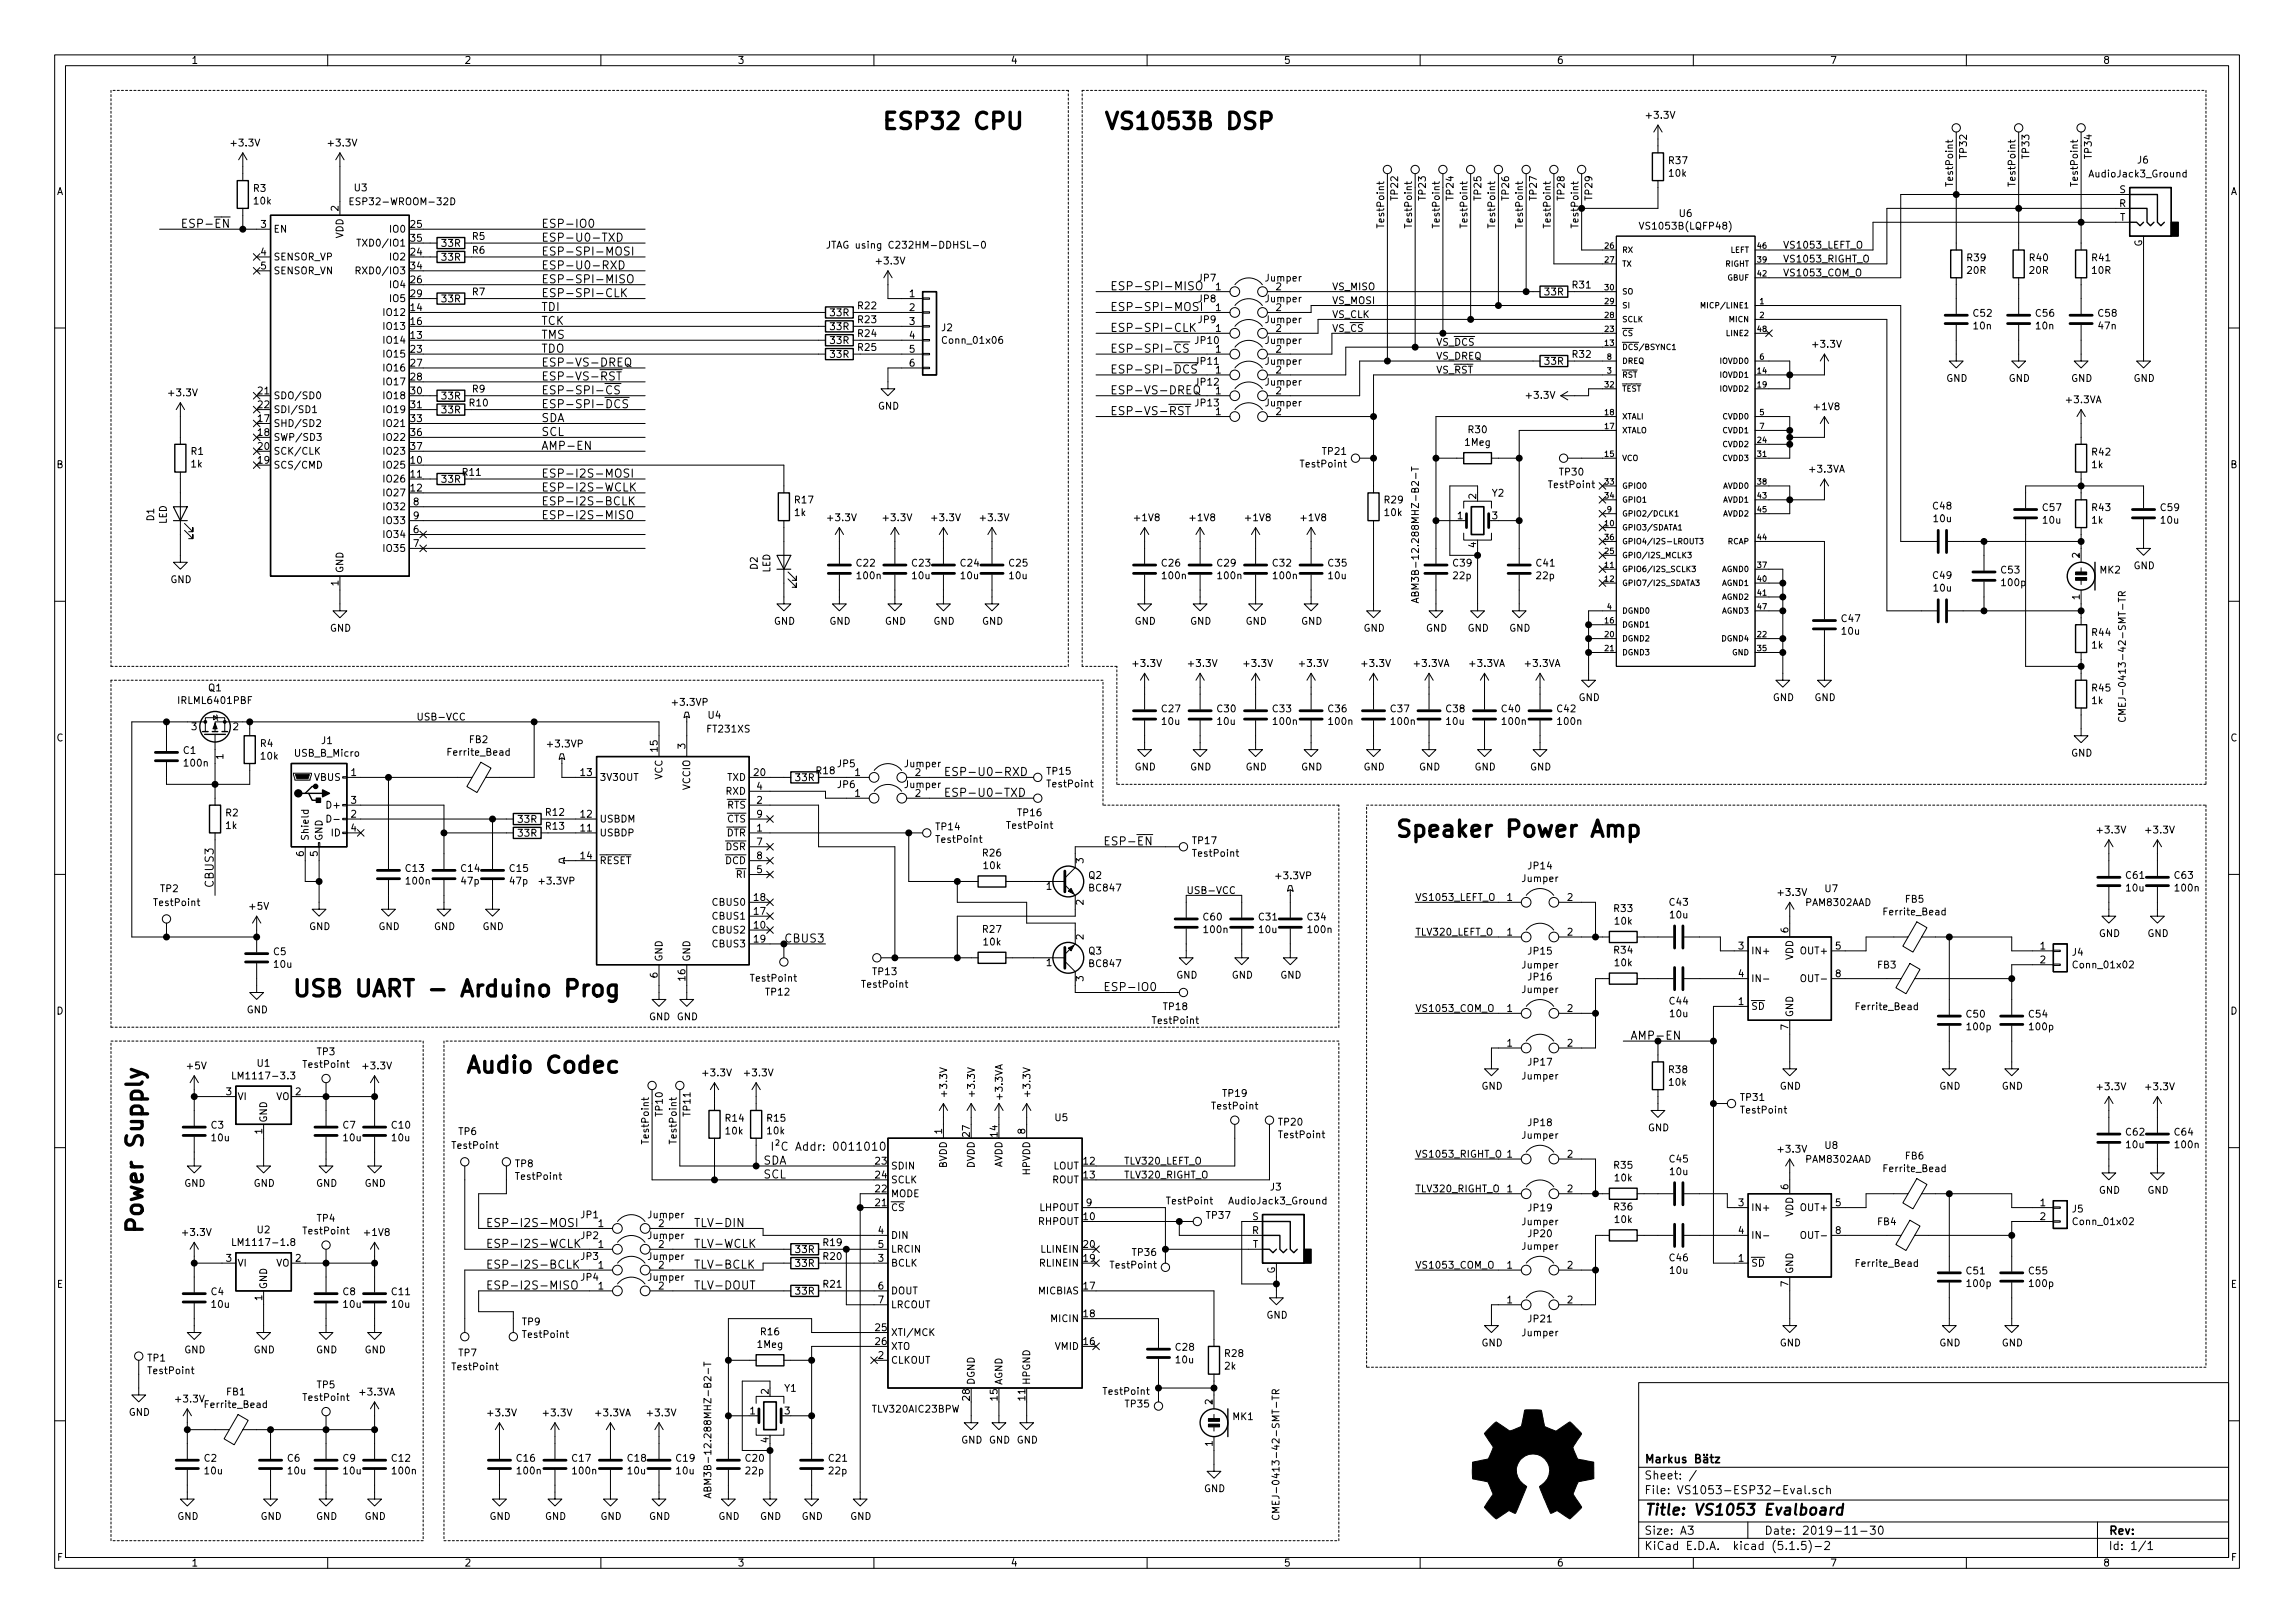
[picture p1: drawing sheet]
<svg xmlns="http://www.w3.org/2000/svg" width="420mm" height="297mm" viewBox="0 0 420 297" stroke-linecap="round" stroke-linejoin="round" font-family="sans-serif">
<defs><g id="words">
<g font-size="4.2">
<text x="161.3" y="23.7">ESP32 CPU</text>
<text x="201.9" y="23.7">VS1053B DSP</text>
<text x="255.3" y="153.2">Speaker Power Amp</text>
<text x="53.3" y="182.4">USB UART - Arduino Prog</text>
<text x="85.1" y="196.4">Audio Codec</text>
<text x="26.2" y="226.1" transform="rotate(-90 26.2 226.1)">Power Supply</text>
</g>
<text font-size="2.8" x="301" y="277.3">Title: VS1053 Evalboard</text>
<g font-size="2.1">
<text x="33" y="41.7">ESP-EN</text>
<text x="99.1" y="41.7">ESP-IO0</text>
<text x="99.1" y="46.8">ESP-SPI-MOSI</text>
<text x="99.1" y="44.2">ESP-U0-TXD</text>
<text x="99.1" y="51.9">ESP-SPI-MISO</text>
<text x="99.1" y="49.3">ESP-U0-RXD</text>
<text x="203.2" y="53.1">ESP-SPI-MISO</text>
<text x="99.1" y="59.5">TCK</text>
<text x="99.1" y="54.4">ESP-SPI-CLK</text>
<text x="99.1" y="56.9">TDI</text>
<text x="203.2" y="56.9">ESP-SPI-MOSI</text>
<text x="99.1" y="64.6">TDO</text>
<text x="99.1" y="62">TMS</text>
<text x="203.2" y="64.6">ESP-SPI-CS</text>
<text x="203.2" y="60.7">ESP-SPI-CLK</text>
<text x="99.1" y="69.6">ESP-VS-RST</text>
<text x="99.1" y="67.1">ESP-VS-DREQ</text>
<text x="203.2" y="68.4">ESP-SPI-DCS</text>
<text x="99.1" y="77.3">SDA</text>
<text x="99.1" y="72.2">ESP-SPI-CS</text>
<text x="99.1" y="74.7">ESP-SPI-DCS</text>
<text x="203.2" y="76">ESP-VS-RST</text>
<text x="203.2" y="72.2">ESP-VS-DREQ</text>
<text x="99.1" y="82.3">AMP-EN</text>
<text x="99.1" y="79.8">SCL</text>
<text x="99.1" y="87.4">ESP-I2S-MOSI</text>
<text x="99.1" y="90">ESP-I2S-WCLK</text>
<text x="99.1" y="92.5">ESP-I2S-BCLK</text>
<text x="99.1" y="95">ESP-I2S-MISO</text>
<text x="172.7" y="142">ESP-U0-RXD</text>
<text x="172.7" y="145.8">ESP-U0-TXD</text>
<text x="201.9" y="154.7">ESP-EN</text>
<text x="39.1" y="162.6" transform="rotate(-90 39.1 162.6)">CBUS3</text>
<text x="143.5" y="172.5">CBUS3</text>
<text x="201.9" y="181.4">ESP-IO0</text>
<text x="298.4" y="190.3">AMP-EN</text>
<text x="139.7" y="213.1">SDA</text>
<text x="139.7" y="215.7">SCL</text>
<text x="141" y="210.6">I²C Addr: 0011010</text>
<text x="88.9" y="224.6">ESP-I2S-MOSI</text>
<text x="127" y="224.6">TLV-DIN</text>
<text x="88.9" y="232.2">ESP-I2S-BCLK</text>
<text x="88.9" y="228.4">ESP-I2S-WCLK</text>
<text x="127" y="228.4">TLV-WCLK</text>
<text x="127" y="232.2">TLV-BCLK</text>
<text x="88.9" y="236">ESP-I2S-MISO</text>
<text x="127" y="236">TLV-DOUT</text>
<text x="301" y="267.8">Markus Bätz</text>
<text x="301" y="273.5">File: VS1053-ESP32-Eval.sch</text>
<text x="301" y="270.8">Sheet: /</text>
<text x="301" y="280.9">Size: A3</text>
<text x="323" y="280.9">Date: 2019-11-30</text>
<text x="386" y="280.9">Rev:</text>
<text x="301" y="283.7">KiCad E.D.A. kicad (5.1.5)-2</text>
<text x="386" y="283.7">Id: 1/1</text>
</g>
<g font-size="1.8">
<text x="35" y="11.7">1</text>
<text x="85" y="11.7">2</text>
<text x="135" y="11.7">3</text>
<text x="185" y="11.7">4</text>
<text x="235" y="11.7">5</text>
<text x="285" y="11.7">6</text>
<text x="335" y="11.7">7</text>
<text x="385" y="11.7">8</text>
<text x="301.6" y="21.7">+3.3V</text>
<text x="42.5" y="26.8">+3.3V</text>
<text x="60.3" y="26.8">+3.3V</text>
<text x="360.1" y="28.9" transform="rotate(-90 360.1 28.9)">TP32</text>
<text x="371.5" y="28.9" transform="rotate(-90 371.5 28.9)">TP33</text>
<text x="383" y="28.9" transform="rotate(-90 383 28.9)">TP34</text>
<text x="391.4" y="29.9">J6</text>
<text x="10.4" y="35.7">A</text>
<text x="46.4" y="35.1">R3</text>
<text x="64.9" y="35">U3</text>
<text x="305.6" y="30">R37</text>
<text x="305.6" y="32.3">10k</text>
<text x="357.6" y="33.9" transform="rotate(-90 357.6 33.9)">TestPoint</text>
<text x="369" y="33.9" transform="rotate(-90 369 33.9)">TestPoint</text>
<text x="380.4" y="33.9" transform="rotate(-90 380.4 33.9)">TestPoint</text>
<text x="382.8" y="32.5">AudioJack3_Ground</text>
<text x="388" y="35.3">S</text>
<text x="408.4" y="35.7">A</text>
<text x="46.6" y="37.4">10k</text>
<text x="47.8" y="41.7">3</text>
<text x="62" y="38.6" transform="rotate(-90 62 38.6)">2</text>
<text x="65.1" y="37.6">ESP32-WROOM-32D</text>
<text x="75.2" y="41.7">25</text>
<text x="253.4" y="41.5" transform="rotate(-90 253.4 41.5)">TestPoint</text>
<text x="256" y="36.6" transform="rotate(-90 256 36.6)">TP22</text>
<text x="258.5" y="41.5" transform="rotate(-90 258.5 41.5)">TestPoint</text>
<text x="261" y="36.6" transform="rotate(-90 261 36.6)">TP23</text>
<text x="263.6" y="41.5" transform="rotate(-90 263.6 41.5)">TestPoint</text>
<text x="266.1" y="36.6" transform="rotate(-90 266.1 36.6)">TP24</text>
<text x="268.7" y="41.5" transform="rotate(-90 268.7 41.5)">TestPoint</text>
<text x="271.2" y="36.6" transform="rotate(-90 271.2 36.6)">TP25</text>
<text x="273.7" y="41.5" transform="rotate(-90 273.7 41.5)">TestPoint</text>
<text x="276.3" y="36.6" transform="rotate(-90 276.3 36.6)">TP26</text>
<text x="278.8" y="41.5" transform="rotate(-90 278.8 41.5)">TestPoint</text>
<text x="281.4" y="36.6" transform="rotate(-90 281.4 36.6)">TP27</text>
<text x="283.9" y="41.5" transform="rotate(-90 283.9 41.5)">TestPoint</text>
<text x="286.4" y="36.6" transform="rotate(-90 286.4 36.6)">TP28</text>
<text x="289" y="41.5" transform="rotate(-90 289 41.5)">TestPoint</text>
<text x="291.5" y="36.6" transform="rotate(-90 291.5 36.6)">TP29</text>
<text x="307.5" y="39.7">U6</text>
<text x="388" y="37.9">R</text>
<text x="388.1" y="40.4">T</text>
<text x="47.8" y="46.8">4</text>
<text x="50" y="42.6">EN</text>
<text x="50" y="47.7">SENSOR_VP</text>
<text x="62.9" y="43.6" transform="rotate(-90 62.9 43.6)">VDD</text>
<text x="66.5" y="45.1">TXD0/IO1</text>
<text x="71.6" y="47.7">IO2</text>
<text x="71.6" y="42.6">IO0</text>
<text x="75.2" y="46.8">24</text>
<text x="75.2" y="44.2">35</text>
<text x="80.9" y="47.7">33R</text>
<text x="80.9" y="45.2">33R</text>
<text x="86.5" y="46.4">R6</text>
<text x="86.5" y="43.9">R5</text>
<text x="151.1" y="45.5">JTAG using C232HM-DDHSL-0</text>
<text x="300.9" y="42">VS1053B(LQFP48)</text>
<text x="326.4" y="45.5">VS1053_LEFT_O</text>
<text x="360.2" y="47.8">R39</text>
<text x="371.6" y="47.8">R40</text>
<text x="383.1" y="47.8">R41</text>
<text x="392.2" y="45.2" transform="rotate(-90 392.2 45.2)">G</text>
<text x="47.8" y="49.3">5</text>
<text x="50" y="50.2">SENSOR_VN</text>
<text x="66.4" y="50.2">RXD0/IO3</text>
<text x="71.6" y="52.7">IO4</text>
<text x="75.2" y="51.9">26</text>
<text x="75.2" y="49.3">34</text>
<text x="160.6" y="48.4">+3.3V</text>
<text x="219.4" y="51.5">JP7</text>
<text x="222.6" y="53.1">1</text>
<text x="231.7" y="51.5">Jumper</text>
<text x="233.6" y="53.1">2</text>
<text x="243.8" y="53.1">VS_MISO</text>
<text x="287.9" y="52.8">R31</text>
<text x="326.4" y="50.6">VS1053_COM_O</text>
<text x="326.4" y="48">VS1053_RIGHT_O</text>
<text x="360.2" y="50.1">20R</text>
<text x="371.6" y="50.1">20R</text>
<text x="383.1" y="50.1">10R</text>
<text x="70.6" y="57.8">IO12</text>
<text x="71.6" y="55.3">IO5</text>
<text x="75.2" y="56.9">14</text>
<text x="75.2" y="59.5">16</text>
<text x="75.2" y="54.4">29</text>
<text x="80.9" y="55.3">33R</text>
<text x="86.5" y="54.1">R7</text>
<text x="152" y="57.9">33R</text>
<text x="157.1" y="59.1">R23</text>
<text x="157.1" y="56.6">R22</text>
<text x="166.5" y="54.4">1</text>
<text x="166.5" y="56.9">2</text>
<text x="166.5" y="59.5">3</text>
<text x="219.4" y="59.1">JP9</text>
<text x="219.4" y="55.3">JP8</text>
<text x="222.6" y="56.9">1</text>
<text x="231.7" y="59.1">Jumper</text>
<text x="231.7" y="55.3">Jumper</text>
<text x="233.6" y="56.9">2</text>
<text x="243.8" y="58.2">VS_CLK</text>
<text x="243.8" y="55.7">VS_MOSI</text>
<text x="282.9" y="54.1">33R</text>
<text x="361.3" y="58">C52</text>
<text x="372.8" y="58">C56</text>
<text x="384.2" y="58">C58</text>
<text x="70.6" y="62.9">IO14</text>
<text x="70.6" y="60.4">IO13</text>
<text x="70.6" y="65.4">IO15</text>
<text x="75.2" y="62">13</text>
<text x="75.2" y="64.6">23</text>
<text x="152" y="65.5">33R</text>
<text x="152" y="63">33R</text>
<text x="152" y="60.4">33R</text>
<text x="157.1" y="64.2">R25</text>
<text x="157.1" y="61.7">R24</text>
<text x="166.5" y="62">4</text>
<text x="166.5" y="64.6">5</text>
<text x="172.4" y="60.6">J2</text>
<text x="172.8" y="62.9">Conn_01x06</text>
<text x="218.9" y="63">JP10</text>
<text x="222.6" y="64.6">1</text>
<text x="222.6" y="60.7">1</text>
<text x="231.7" y="63">Jumper</text>
<text x="233.6" y="64.6">2</text>
<text x="233.6" y="60.7">2</text>
<text x="243.8" y="60.7">VS_CS</text>
<text x="262.9" y="65.8">VS_DREQ</text>
<text x="262.9" y="63.3">VS_DCS</text>
<text x="287.9" y="65.5">R32</text>
<text x="332.1" y="63.6">+3.3V</text>
<text x="361.4" y="60.3">10n</text>
<text x="372.8" y="60.3">10n</text>
<text x="384.3" y="60.3">47n</text>
<text x="70.6" y="68">IO16</text>
<text x="70.6" y="70.5">IO17</text>
<text x="75.2" y="67.1">27</text>
<text x="75.2" y="69.6">28</text>
<text x="86.5" y="71.8">R9</text>
<text x="166.5" y="67.1">6</text>
<text x="218.9" y="70.6">JP12</text>
<text x="218.9" y="66.8">JP11</text>
<text x="222.6" y="68.4">1</text>
<text x="231.7" y="70.6">Jumper</text>
<text x="231.7" y="66.8">Jumper</text>
<text x="233.6" y="68.4">2</text>
<text x="262.9" y="68.4">VS_RST</text>
<text x="282.9" y="66.8">33R</text>
<text x="356.3" y="69.9">GND</text>
<text x="367.7" y="69.9">GND</text>
<text x="379.2" y="69.9">GND</text>
<text x="390.6" y="69.9">GND</text>
<text x="31.1" y="72.5">+3.3V</text>
<text x="47.3" y="77.3">17</text>
<text x="47.3" y="72.2">21</text>
<text x="47.3" y="74.7">22</text>
<text x="50" y="73.1">SDO/SD0</text>
<text x="50" y="75.6">SDI/SD1</text>
<text x="70.6" y="73.1">IO18</text>
<text x="70.6" y="75.6">IO19</text>
<text x="75.2" y="72.2">30</text>
<text x="75.2" y="74.7">31</text>
<text x="75.2" y="77.3">33</text>
<text x="80.9" y="75.7">33R</text>
<text x="80.9" y="73.1">33R</text>
<text x="86" y="74.4">R10</text>
<text x="160.7" y="75">GND</text>
<text x="218.9" y="74.4">JP13</text>
<text x="222.6" y="76">1</text>
<text x="222.6" y="72.2">1</text>
<text x="231.7" y="74.4">Jumper</text>
<text x="233.6" y="76">2</text>
<text x="233.6" y="72.2">2</text>
<text x="279.6" y="73">+3.3V</text>
<text x="332.3" y="75.1">+1V8</text>
<text x="378.4" y="73.8">+3.3VA</text>
<text x="35" y="83.2">R1</text>
<text x="47.3" y="79.8">18</text>
<text x="47.3" y="82.3">20</text>
<text x="50" y="78.1">SHD/SD2</text>
<text x="50" y="80.7">SWP/SD3</text>
<text x="50" y="83.2">SCK/CLK</text>
<text x="70.6" y="78.1">IO21</text>
<text x="70.6" y="80.7">IO22</text>
<text x="70.6" y="83.2">IO23</text>
<text x="75.2" y="79.8">36</text>
<text x="75.2" y="82.3">37</text>
<text x="242.2" y="83.2">TP21</text>
<text x="268.2" y="81.6">1Meg</text>
<text x="268.9" y="79.3">R30</text>
<text x="383.1" y="83.4">R42</text>
<text x="10.4" y="85.7">B</text>
<text x="35" y="85.6">1k</text>
<text x="47.3" y="84.9">19</text>
<text x="50" y="85.8">SCS/CMD</text>
<text x="70.6" y="85.8">IO25</text>
<text x="70.6" y="88.3">IO26</text>
<text x="75.2" y="84.9">10</text>
<text x="75.2" y="87.4">11</text>
<text x="75.2" y="90">12</text>
<text x="80.9" y="88.4">33R</text>
<text x="84.7" y="87.1">R11</text>
<text x="238.3" y="85.6">TestPoint</text>
<text x="283.7" y="89.3">TestPoint</text>
<text x="285.6" y="87">TP30</text>
<text x="331.4" y="86.5">+3.3VA</text>
<text x="383" y="85.7">1k</text>
<text x="408.4" y="85.7">B</text>
<text x="28.2" y="95.3" transform="rotate(-90 28.2 95.3)">D1</text>
<text x="30.5" y="95.9" transform="rotate(-90 30.5 95.9)">LED</text>
<text x="70.6" y="90.8">IO27</text>
<text x="70.6" y="93.4">IO32</text>
<text x="70.6" y="95.9">IO33</text>
<text x="75.7" y="92.5">8</text>
<text x="75.7" y="95">9</text>
<text x="145.5" y="94.4">1k</text>
<text x="145.6" y="92.1">R17</text>
<text x="151.7" y="95.4">+3.3V</text>
<text x="161.9" y="95.4">+3.3V</text>
<text x="170.8" y="95.4">+3.3V</text>
<text x="179.7" y="95.4">+3.3V</text>
<text x="207.8" y="95.4">+1V8</text>
<text x="218" y="95.4">+1V8</text>
<text x="228.2" y="95.4">+1V8</text>
<text x="238.3" y="95.4">+1V8</text>
<text x="253.5" y="92.1">R29</text>
<text x="253.6" y="94.4">10k</text>
<text x="266.9" y="95">1</text>
<text x="270.3" y="91.3" transform="rotate(-90 270.3 91.3)">2</text>
<text x="273.2" y="95">3</text>
<text x="273.2" y="90.9">Y2</text>
<text x="353.9" y="93.3">C48</text>
<text x="354.1" y="95.6">10u</text>
<text x="374" y="93.5">C57</text>
<text x="374.1" y="95.8">10u</text>
<text x="383" y="95.8">1k</text>
<text x="383.1" y="93.5">R43</text>
<text x="395.6" y="93.5">C59</text>
<text x="395.7" y="95.8">10u</text>
<text x="70.6" y="98.5">IO34</text>
<text x="70.6" y="101">IO35</text>
<text x="75.7" y="97.6">6</text>
<text x="75.7" y="100.1">7</text>
<text x="270.3" y="100.2" transform="rotate(-90 270.3 100.2)">4</text>
<text x="31.2" y="106.7">GND</text>
<text x="62" y="107.2" transform="rotate(-90 62 107.2)">1</text>
<text x="62.9" y="104.9" transform="rotate(-90 62.9 104.9)">GND</text>
<text x="138.7" y="104.2" transform="rotate(-90 138.7 104.2)">D2</text>
<text x="141" y="104.8" transform="rotate(-90 141 104.8)">LED</text>
<text x="156.9" y="103.7">C22</text>
<text x="157" y="106">100n</text>
<text x="167" y="103.7">C23</text>
<text x="167.1" y="106">10u</text>
<text x="175.9" y="103.7">C24</text>
<text x="176" y="106">10u</text>
<text x="184.8" y="103.7">C25</text>
<text x="184.9" y="106">10u</text>
<text x="212.8" y="103.7">C26</text>
<text x="212.9" y="106">100n</text>
<text x="222.9" y="103.7">C29</text>
<text x="223.1" y="106">100n</text>
<text x="233.1" y="103.7">C32</text>
<text x="233.2" y="106">100n</text>
<text x="243.2" y="103.7">C35</text>
<text x="243.3" y="106">10u</text>
<text x="266.1" y="103.7">C39</text>
<text x="266.1" y="106">22p</text>
<text x="281.3" y="103.7">C41</text>
<text x="281.4" y="106">22p</text>
<text x="353.9" y="106">C49</text>
<text x="366.4" y="105">C53</text>
<text x="366.6" y="107.3">100p</text>
<text x="380.7" y="102.1" transform="rotate(-90 380.7 102.1)">2</text>
<text x="384.5" y="105">MK2</text>
<text x="390.6" y="104.2">GND</text>
<text x="259.8" y="108.2" transform="rotate(-90 259.8 108.2)">ABM3B-12.288MHZ-B2-T</text>
<text x="337.2" y="113.9">C47</text>
<text x="354.1" y="108.3">10u</text>
<text x="380.7" y="109.7" transform="rotate(-90 380.7 109.7)">1</text>
<text x="60.4" y="115.6">GND</text>
<text x="141.7" y="114.3">GND</text>
<text x="151.8" y="114.3">GND</text>
<text x="162" y="114.3">GND</text>
<text x="170.9" y="114.3">GND</text>
<text x="179.8" y="114.3">GND</text>
<text x="207.7" y="114.3">GND</text>
<text x="217.9" y="114.3">GND</text>
<text x="228" y="114.3">GND</text>
<text x="238.2" y="114.3">GND</text>
<text x="249.6" y="115.6">GND</text>
<text x="261.1" y="115.6">GND</text>
<text x="268.7" y="115.6">GND</text>
<text x="276.3" y="115.6">GND</text>
<text x="337.3" y="116.2">10u</text>
<text x="383" y="118.7">1k</text>
<text x="383.1" y="116.4">R44</text>
<text x="207.6" y="122.1">+3.3V</text>
<text x="217.8" y="122.1">+3.3V</text>
<text x="227.9" y="122.1">+3.3V</text>
<text x="238.1" y="122.1">+3.3V</text>
<text x="249.5" y="122.1">+3.3V</text>
<text x="259" y="122.1">+3.3VA</text>
<text x="269.2" y="122.1">+3.3VA</text>
<text x="279.3" y="122.1">+3.3VA</text>
<text x="32.9" y="128.8">IRLML6401PBF</text>
<text x="38.2" y="126.5">Q1</text>
<text x="76.2" y="131.9">USB-VCC</text>
<text x="123.3" y="129.2">+3.3VP</text>
<text x="129.7" y="131.5">U4</text>
<text x="212.8" y="130.4">C27</text>
<text x="222.9" y="130.4">C30</text>
<text x="233.1" y="130.4">C33</text>
<text x="243.2" y="130.4">C36</text>
<text x="254.7" y="130.4">C37</text>
<text x="264.8" y="130.4">C38</text>
<text x="275" y="130.4">C40</text>
<text x="285.1" y="130.4">C42</text>
<text x="289" y="128.3">GND</text>
<text x="324.6" y="128.3">GND</text>
<text x="332.2" y="128.3">GND</text>
<text x="383" y="128.9">1k</text>
<text x="383.1" y="126.6">R45</text>
<text x="389.2" y="129.8" transform="rotate(-90 389.2 129.8)">CMEJ-0413-42-SMT-TR</text>
<text x="10.4" y="135.7">C</text>
<text x="33.6" y="138">C1</text>
<text x="35.1" y="133.6">3</text>
<text x="42.7" y="133.6">2</text>
<text x="47.7" y="136.7">R4</text>
<text x="58.9" y="136.2">J1</text>
<text x="86" y="136">FB2</text>
<text x="100.5" y="136.8">+3.3VP</text>
<text x="120.4" y="137.5" transform="rotate(-90 120.4 137.5)">15</text>
<text x="125.5" y="137" transform="rotate(-90 125.5 137)">3</text>
<text x="129.6" y="134.1">FT231XS</text>
<text x="212.8" y="132.7">10u</text>
<text x="223" y="132.7">10u</text>
<text x="233.2" y="132.7">100n</text>
<text x="243.4" y="132.7">100n</text>
<text x="254.8" y="132.7">100n</text>
<text x="264.9" y="132.7">10u</text>
<text x="275.2" y="132.7">100n</text>
<text x="285.3" y="132.7">100n</text>
<text x="408.4" y="135.7">C</text>
<text x="33.9" y="140.3">100n</text>
<text x="40.9" y="138.9" transform="rotate(-90 40.9 138.9)">1</text>
<text x="47.8" y="139">10k</text>
<text x="54" y="138.5">USB_B_Micro</text>
<text x="57.6" y="142.9">VBUS</text>
<text x="64.3" y="142">1</text>
<text x="82.2" y="138.3">Ferrite_Bead</text>
<text x="106.3" y="142">13</text>
<text x="109.7" y="142.9">3V3OUT</text>
<text x="121.3" y="142.7" transform="rotate(-90 121.3 142.7)">VCC</text>
<text x="133.1" y="142.9">TXD</text>
<text x="138.1" y="142">20</text>
<text x="145.7" y="143">33R</text>
<text x="149.5" y="141.7">R18</text>
<text x="153.4" y="140.4">JP5</text>
<text x="156.5" y="142">1</text>
<text x="165.7" y="140.4">Jumper</text>
<text x="167.6" y="142">2</text>
<text x="191.7" y="141.8">TP15</text>
<text x="207.7" y="141">GND</text>
<text x="217.9" y="141">GND</text>
<text x="228" y="141">GND</text>
<text x="238.2" y="141">GND</text>
<text x="249.6" y="141">GND</text>
<text x="259.8" y="141">GND</text>
<text x="270" y="141">GND</text>
<text x="280.1" y="141">GND</text>
<text x="379.2" y="138.5">GND</text>
<text x="41.4" y="149.4">R2</text>
<text x="60.2" y="148">D+</text>
<text x="64.3" y="149.6">2</text>
<text x="64.3" y="147.1">3</text>
<text x="100" y="149.3">R12</text>
<text x="106.3" y="149.6">12</text>
<text x="126.4" y="144.6" transform="rotate(-90 126.4 144.6)">VCCIO</text>
<text x="132.9" y="145.5">RXD</text>
<text x="133.1" y="148">RTS</text>
<text x="138.6" y="147.1">2</text>
<text x="138.6" y="144.6">4</text>
<text x="138.6" y="149.6">9</text>
<text x="153.4" y="144.2">JP6</text>
<text x="156.5" y="145.8">1</text>
<text x="165.7" y="144.2">Jumper</text>
<text x="167.6" y="145.8">2</text>
<text x="186.4" y="149.4">TP16</text>
<text x="191.9" y="144.1">TestPoint</text>
<text x="41.4" y="151.7">1k</text>
<text x="56.5" y="154" transform="rotate(-90 56.5 154)">Shield</text>
<text x="59.1" y="154" transform="rotate(-90 59.1 154)">GND</text>
<text x="60.7" y="153.1">ID</text>
<text x="64.3" y="152.2">4</text>
<text x="94.9" y="153.1">33R</text>
<text x="94.9" y="150.6">33R</text>
<text x="100" y="151.9">R13</text>
<text x="106.3" y="152.2">11</text>
<text x="109.7" y="153.1">USBDP</text>
<text x="109.7" y="150.5">USBDM</text>
<text x="132.9" y="155.6">DSR</text>
<text x="133" y="153.1">DTR</text>
<text x="133.1" y="150.5">CTS</text>
<text x="138.6" y="152.2">1</text>
<text x="138.6" y="154.7">7</text>
<text x="171.4" y="152">TP14</text>
<text x="171.6" y="154.3">TestPoint</text>
<text x="184.5" y="151.7">TestPoint</text>
<text x="218.4" y="154.5">TP17</text>
<text x="384.1" y="152.5">+3.3V</text>
<text x="393" y="152.5">+3.3V</text>
<text x="55.6" y="156.7" transform="rotate(-90 55.6 156.7)">6</text>
<text x="58.2" y="156.7" transform="rotate(-90 58.2 156.7)">5</text>
<text x="74.3" y="159.6">C13</text>
<text x="74.5" y="161.9">100n</text>
<text x="84.5" y="159.6">C14</text>
<text x="84.5" y="161.9">47p</text>
<text x="93.4" y="159.6">C15</text>
<text x="93.4" y="161.9">47p</text>
<text x="98.9" y="161.9">+3.3VP</text>
<text x="106.3" y="157.3">14</text>
<text x="109.7" y="158.2">RESET</text>
<text x="132.8" y="158.2">DCD</text>
<text x="134.9" y="160.7">RI</text>
<text x="138.6" y="159.8">5</text>
<text x="138.6" y="157.3">8</text>
<text x="180" y="156.8">R26</text>
<text x="180.1" y="159.1">10k</text>
<text x="198.4" y="158" transform="rotate(-90 198.4 158)">3</text>
<text x="199.3" y="160.8">Q2</text>
<text x="218.5" y="156.8">TestPoint</text>
<text x="233.8" y="160.9">+3.3VP</text>
<text x="278.7" y="161.4">Jumper</text>
<text x="279.9" y="159.1">JP14</text>
<text x="389.3" y="160.8">C61</text>
<text x="398.2" y="160.8">C63</text>
<text x="28.3" y="165.8">TestPoint</text>
<text x="29.4" y="163.3">TP2</text>
<text x="45.8" y="166.5">+5V</text>
<text x="130.7" y="165.8">CBUS0</text>
<text x="138.1" y="167.4">17</text>
<text x="138.1" y="164.9">18</text>
<text x="191.6" y="162.9">1</text>
<text x="198.4" y="165.6" transform="rotate(-90 198.4 165.6)">2</text>
<text x="199.6" y="163.2">BC847</text>
<text x="217.2" y="163.6">USB-VCC</text>
<text x="259.1" y="164.9">VS1053_LEFT_O</text>
<text x="275.9" y="164.9">1</text>
<text x="287" y="164.9">2</text>
<text x="295.6" y="166.9">R33</text>
<text x="305.7" y="165.8">C43</text>
<text x="325.7" y="164">+3.3V</text>
<text x="330.7" y="165.8">PAM8302AAD</text>
<text x="334.2" y="163.3">U7</text>
<text x="345.1" y="167.5">Ferrite_Bead</text>
<text x="348.8" y="165.2">FB5</text>
<text x="389.3" y="163.2">10u</text>
<text x="398.3" y="163.2">100n</text>
<text x="56.6" y="170.2">GND</text>
<text x="69.3" y="170.2">GND</text>
<text x="79.5" y="170.2">GND</text>
<text x="88.3" y="170.2">GND</text>
<text x="130.7" y="170.9">CBUS2</text>
<text x="130.7" y="168.3">CBUS1</text>
<text x="130.7" y="173.4">CBUS3</text>
<text x="138.1" y="170">10</text>
<text x="138.1" y="172.5">19</text>
<text x="180" y="170.7">R27</text>
<text x="180.1" y="173">10k</text>
<text x="198.4" y="172" transform="rotate(-90 198.4 172)">2</text>
<text x="220.4" y="168.5">C60</text>
<text x="220.5" y="170.8">100n</text>
<text x="230.5" y="168.5">C31</text>
<text x="230.6" y="170.8">10u</text>
<text x="239.4" y="168.5">C34</text>
<text x="239.6" y="170.8">100n</text>
<text x="259.1" y="171.2">TLV320_LEFT_O</text>
<text x="275.9" y="171.2">1</text>
<text x="287" y="171.2">2</text>
<text x="295.7" y="169.2">10k</text>
<text x="305.8" y="168.1">10u</text>
<text x="318.3" y="173.8">3</text>
<text x="327.4" y="170.7" transform="rotate(-90 327.4 170.7)">6</text>
<text x="336.1" y="173.8">5</text>
<text x="373.5" y="173.8">1</text>
<text x="384.3" y="171.5">GND</text>
<text x="393.1" y="171.5">GND</text>
<text x="50.1" y="174.8">C5</text>
<text x="50.2" y="177.1">10u</text>
<text x="120.4" y="179" transform="rotate(-90 120.4 179)">6</text>
<text x="121.3" y="176.1" transform="rotate(-90 121.3 176.1)">GND</text>
<text x="125.5" y="179.4" transform="rotate(-90 125.5 179.4)">16</text>
<text x="126.4" y="176.1" transform="rotate(-90 126.4 176.1)">GND</text>
<text x="137.6" y="179.7">TestPoint</text>
<text x="159.9" y="178.5">TP13</text>
<text x="191.6" y="176.8">1</text>
<text x="198.4" y="179.6" transform="rotate(-90 198.4 179.6)">3</text>
<text x="199.3" y="174.7">Q3</text>
<text x="199.6" y="177">BC847</text>
<text x="215.3" y="179.1">GND</text>
<text x="225.5" y="179.1">GND</text>
<text x="234.4" y="179.1">GND</text>
<text x="278.7" y="177.3">Jumper</text>
<text x="279.9" y="179.4">JP16</text>
<text x="279.9" y="174.7">JP15</text>
<text x="295.6" y="174.5">R34</text>
<text x="295.7" y="176.8">10k</text>
<text x="318.3" y="178.9">4</text>
<text x="320.5" y="174.7">IN+</text>
<text x="320.5" y="179.7">IN-</text>
<text x="328.3" y="175.7" transform="rotate(-90 328.3 175.7)">VDD</text>
<text x="330" y="174.7">OUT+</text>
<text x="330.5" y="179.7">OUT-</text>
<text x="336.1" y="178.9">8</text>
<text x="343.8" y="177.3">FB3</text>
<text x="373.5" y="176.3">2</text>
<text x="379.4" y="174.9">J4</text>
<text x="379.9" y="177.2">Conn_01x02</text>
<text x="10.4" y="185.7">D</text>
<text x="45.2" y="185.5">GND</text>
<text x="140.3" y="182.2">TP12</text>
<text x="158" y="180.8">TestPoint</text>
<text x="213.1" y="184.9">TP18</text>
<text x="259.1" y="185.2">VS1053_COM_O</text>
<text x="275.9" y="185.2">1</text>
<text x="278.7" y="181.7">Jumper</text>
<text x="287" y="185.2">2</text>
<text x="305.7" y="183.9">C44</text>
<text x="318.3" y="183.9">1</text>
<text x="320.5" y="184.8">SD</text>
<text x="340" y="184.9">Ferrite_Bead</text>
<text x="408.4" y="185.7">D</text>
<text x="118.8" y="186.7">GND GND</text>
<text x="211.2" y="187.4">TestPoint</text>
<text x="275.9" y="191.6">1</text>
<text x="287" y="191.6">2</text>
<text x="305.8" y="186.2">10u</text>
<text x="327.4" y="188.5" transform="rotate(-90 327.4 188.5)">7</text>
<text x="328.3" y="186.2" transform="rotate(-90 328.3 186.2)">GND</text>
<text x="360.1" y="186.2">C50</text>
<text x="360.2" y="188.6">100p</text>
<text x="371.5" y="186.2">C54</text>
<text x="371.7" y="188.6">100p</text>
<text x="34.3" y="195.7">+5V</text>
<text x="43.5" y="197.5">LM1117-3.3</text>
<text x="47.1" y="195.2">U1</text>
<text x="55.7" y="195.4">TestPoint</text>
<text x="58.1" y="193.1">TP3</text>
<text x="66.6" y="195.7">+3.3V</text>
<text x="128.9" y="197">+3.3V</text>
<text x="136.5" y="197">+3.3V</text>
<text x="278.7" y="197.6">Jumper</text>
<text x="279.9" y="195">JP17</text>
<text x="305.6" y="196.4">R38</text>
<text x="41.4" y="200.4">3</text>
<text x="43.4" y="201.3">VI</text>
<text x="50.5" y="201.3">VO</text>
<text x="54.1" y="200.4">2</text>
<text x="173.4" y="200.5" transform="rotate(-90 173.4 200.5)">+3.3V</text>
<text x="178.5" y="200.5" transform="rotate(-90 178.5 200.5)">+3.3V</text>
<text x="183.6" y="201.1" transform="rotate(-90 183.6 201.1)">+3.3VA</text>
<text x="188.6" y="200.5" transform="rotate(-90 188.6 200.5)">+3.3V</text>
<text x="222" y="203.1">TestPoint</text>
<text x="224" y="200.7">TP19</text>
<text x="271.2" y="199.4">GND</text>
<text x="305.6" y="198.7">10k</text>
<text x="318.7" y="201.5">TP31</text>
<text x="318.9" y="203.8">TestPoint</text>
<text x="325.8" y="199.4">GND</text>
<text x="355" y="199.4">GND</text>
<text x="366.5" y="199.4">GND</text>
<text x="384.1" y="199.5">+3.3V</text>
<text x="393" y="199.5">+3.3V</text>
<text x="38.7" y="206.6">C3</text>
<text x="38.8" y="208.9">10u</text>
<text x="48" y="207.5" transform="rotate(-90 48 207.5)">1</text>
<text x="48.9" y="205.5" transform="rotate(-90 48.9 205.5)">GND</text>
<text x="62.8" y="206.6">C7</text>
<text x="62.9" y="208.9">10u</text>
<text x="71.8" y="206.6">C10</text>
<text x="71.8" y="208.9">10u</text>
<text x="84" y="207.7">TP6</text>
<text x="118.8" y="209.2" transform="rotate(-90 118.8 209.2)">TestPoint</text>
<text x="121.3" y="204.2" transform="rotate(-90 121.3 204.2)">TP10</text>
<text x="123.9" y="209.2" transform="rotate(-90 123.9 209.2)">TestPoint</text>
<text x="126.4" y="204.2" transform="rotate(-90 126.4 204.2)">TP11</text>
<text x="132.9" y="205.3">R14</text>
<text x="132.9" y="207.6">10k</text>
<text x="140.5" y="205.3">R15</text>
<text x="140.5" y="207.6">10k</text>
<text x="172.5" y="207.5" transform="rotate(-90 172.5 207.5)">1</text>
<text x="177.5" y="208" transform="rotate(-90 177.5 208)">27</text>
<text x="182.6" y="208" transform="rotate(-90 182.6 208)">14</text>
<text x="187.7" y="207.5" transform="rotate(-90 187.7 207.5)">8</text>
<text x="193.2" y="205.2">U5</text>
<text x="234.2" y="206">TP20</text>
<text x="234.3" y="208.3">TestPoint</text>
<text x="278.7" y="208.4">Jumper</text>
<text x="279.9" y="206.1">JP18</text>
<text x="301.7" y="207">GND</text>
<text x="389.3" y="207.8">C62</text>
<text x="398.2" y="207.8">C64</text>
<text x="83" y="210.3">TestPoint</text>
<text x="94.4" y="213.6">TP8</text>
<text x="94.6" y="215.9">TestPoint</text>
<text x="160.3" y="213.1">23</text>
<text x="160.3" y="215.7">24</text>
<text x="163.1" y="214">SDIN</text>
<text x="173.4" y="213.8" transform="rotate(-90 173.4 213.8)">BVDD</text>
<text x="178.4" y="213.8" transform="rotate(-90 178.4 213.8)">DVDD</text>
<text x="183.5" y="213.8" transform="rotate(-90 183.5 213.8)">AVDD</text>
<text x="188.6" y="215" transform="rotate(-90 188.6 215)">HPVDD</text>
<text x="192.8" y="214">LOUT</text>
<text x="198.4" y="213.1">12</text>
<text x="198.4" y="215.7">13</text>
<text x="205.7" y="215.7">TLV320_RIGHT_O</text>
<text x="205.7" y="213.1">TLV320_LEFT_O</text>
<text x="259.1" y="211.9">VS1053_RIGHT_O</text>
<text x="275.9" y="211.9">1</text>
<text x="287" y="211.9">2</text>
<text x="295.6" y="213.9">R35</text>
<text x="305.7" y="212.8">C45</text>
<text x="305.8" y="215.1">10u</text>
<text x="325.7" y="211">+3.3V</text>
<text x="330.7" y="212.8">PAM8302AAD</text>
<text x="334.2" y="210.3">U8</text>
<text x="345.1" y="214.5">Ferrite_Bead</text>
<text x="348.8" y="212.2">FB6</text>
<text x="389.3" y="210.1">10u</text>
<text x="398.3" y="210.1">100n</text>
<text x="33.7" y="217.2">GND</text>
<text x="46.4" y="217.2">GND</text>
<text x="57.9" y="217.2">GND</text>
<text x="66.8" y="217.2">GND</text>
<text x="160.3" y="220.8">21</text>
<text x="160.3" y="218.2">22</text>
<text x="163.1" y="221.7">CS</text>
<text x="163.1" y="219.1">MODE</text>
<text x="163.1" y="216.6">SCLK</text>
<text x="190.3" y="221.7">LHPOUT</text>
<text x="192.6" y="216.6">ROUT</text>
<text x="198.9" y="220.8">9</text>
<text x="213.8" y="220.4">TestPoint</text>
<text x="225.3" y="220.4">AudioJack3_Ground</text>
<text x="232.6" y="217.9">J3</text>
<text x="259.1" y="218.2">TLV320_RIGHT_O</text>
<text x="275.9" y="218.2">1</text>
<text x="279.9" y="221.7">JP19</text>
<text x="287" y="218.2">2</text>
<text x="295.6" y="221.5">R36</text>
<text x="295.7" y="216.2">10k</text>
<text x="318.3" y="220.8">3</text>
<text x="320.5" y="221.7">IN+</text>
<text x="327.4" y="217.7" transform="rotate(-90 327.4 217.7)">6</text>
<text x="330" y="221.7">OUT+</text>
<text x="336.1" y="220.8">5</text>
<text x="373.5" y="220.8">1</text>
<text x="379.4" y="221.9">J5</text>
<text x="384.3" y="218.5">GND</text>
<text x="393.1" y="218.5">GND</text>
<text x="33.6" y="226.2">+3.3V</text>
<text x="47.1" y="225.7">U2</text>
<text x="55.7" y="225.9">TestPoint</text>
<text x="58.1" y="223.6">TP4</text>
<text x="66.9" y="226.2">+1V8</text>
<text x="106.4" y="226.8">JP2</text>
<text x="106.4" y="223">JP1</text>
<text x="109.6" y="224.6">1</text>
<text x="118.7" y="226.8">Jumper</text>
<text x="118.7" y="223">Jumper</text>
<text x="120.6" y="224.6">2</text>
<text x="160.8" y="225.8">4</text>
<text x="163.1" y="226.7">DIN</text>
<text x="190.1" y="224.2">RHPOUT</text>
<text x="198.4" y="223.3">10</text>
<text x="221" y="223.1">TP37</text>
<text x="229.2" y="225.8">R</text>
<text x="229.3" y="223.3">S</text>
<text x="278.7" y="224.2">Jumper</text>
<text x="279.9" y="226.4">JP20</text>
<text x="295.7" y="223.8">10k</text>
<text x="318.3" y="225.8">4</text>
<text x="320.5" y="226.7">IN-</text>
<text x="328.3" y="222.7" transform="rotate(-90 328.3 222.7)">VDD</text>
<text x="330.5" y="226.7">OUT-</text>
<text x="336.1" y="225.8">8</text>
<text x="343.8" y="224.2">FB4</text>
<text x="373.5" y="223.3">2</text>
<text x="379.9" y="224.2">Conn_01x02</text>
<text x="41.4" y="230.9">3</text>
<text x="43.4" y="231.8">VI</text>
<text x="43.5" y="228">LM1117-1.8</text>
<text x="50.5" y="231.8">VO</text>
<text x="54.1" y="230.9">2</text>
<text x="106.4" y="230.6">JP3</text>
<text x="109.6" y="232.2">1</text>
<text x="109.6" y="228.4">1</text>
<text x="118.7" y="230.6">Jumper</text>
<text x="120.6" y="232.2">2</text>
<text x="120.6" y="228.4">2</text>
<text x="145.7" y="231.9">33R</text>
<text x="145.7" y="229.3">33R</text>
<text x="150.8" y="230.6">R20</text>
<text x="150.8" y="228.1">R19</text>
<text x="160.8" y="230.9">3</text>
<text x="160.8" y="228.4">5</text>
<text x="163.1" y="231.8">BCLK</text>
<text x="163.1" y="229.3">LRCIN</text>
<text x="190.5" y="231.8">RLINEIN</text>
<text x="190.7" y="229.3">LLINEIN</text>
<text x="198.4" y="230.9">19</text>
<text x="198.4" y="228.4">20</text>
<text x="203.5" y="232.2">TestPoint</text>
<text x="207.4" y="229.9">TP36</text>
<text x="229.3" y="228.4">T</text>
<text x="233.4" y="233.1" transform="rotate(-90 233.4 233.1)">G</text>
<text x="259.1" y="232.2">VS1053_COM_O</text>
<text x="275.9" y="232.2">1</text>
<text x="278.7" y="228.7">Jumper</text>
<text x="287" y="232.2">2</text>
<text x="305.7" y="230.8">C46</text>
<text x="305.8" y="233.2">10u</text>
<text x="318.3" y="230.9">1</text>
<text x="320.5" y="231.8">SD</text>
<text x="328.3" y="233.2" transform="rotate(-90 328.3 233.2)">GND</text>
<text x="340" y="231.9">Ferrite_Bead</text>
<text x="360.1" y="233.2">C51</text>
<text x="371.5" y="233.2">C55</text>
<text x="10.4" y="235.7">E</text>
<text x="38.7" y="237">C4</text>
<text x="38.8" y="239.4">10u</text>
<text x="48" y="238" transform="rotate(-90 48 238)">1</text>
<text x="48.9" y="236" transform="rotate(-90 48.9 236)">GND</text>
<text x="62.8" y="237">C8</text>
<text x="62.9" y="239.4">10u</text>
<text x="71.8" y="237">C11</text>
<text x="71.8" y="239.4">10u</text>
<text x="106.4" y="234.4">JP4</text>
<text x="109.6" y="236">1</text>
<text x="118.7" y="234.4">Jumper</text>
<text x="120.6" y="236">2</text>
<text x="145.7" y="236.9">33R</text>
<text x="150.8" y="235.7">R21</text>
<text x="160.8" y="236">6</text>
<text x="160.8" y="238.5">7</text>
<text x="163.1" y="236.9">DOUT</text>
<text x="163.1" y="239.4">LRCOUT</text>
<text x="190.1" y="236.9">MICBIAS</text>
<text x="198.4" y="236">17</text>
<text x="275.9" y="238.5">1</text>
<text x="287" y="238.5">2</text>
<text x="327.4" y="235.5" transform="rotate(-90 327.4 235.5)">7</text>
<text x="360.2" y="235.5">100p</text>
<text x="371.7" y="235.5">100p</text>
<text x="408.4" y="235.7">E</text>
<text x="95.6" y="242.6">TP9</text>
<text x="95.9" y="244.9">TestPoint</text>
<text x="139.3" y="244.4">R16</text>
<text x="160.3" y="243.6">25</text>
<text x="163.1" y="244.5">XTI/MCK</text>
<text x="192.6" y="242">MICIN</text>
<text x="198.4" y="241.1">18</text>
<text x="231.9" y="241.3">GND</text>
<text x="278.7" y="244.6">Jumper</text>
<text x="279.9" y="242">JP21</text>
<text x="27.1" y="249.2">TP1</text>
<text x="27.3" y="251.5">TestPoint</text>
<text x="33.7" y="247.7">GND</text>
<text x="46.4" y="247.7">GND</text>
<text x="57.9" y="247.7">GND</text>
<text x="66.8" y="247.7">GND</text>
<text x="83" y="250.8">TestPoint</text>
<text x="84" y="248.2">TP7</text>
<text x="138.7" y="246.7">1Meg</text>
<text x="160.3" y="246.2">26</text>
<text x="160.8" y="248.7">2</text>
<text x="163.1" y="249.6">CLKOUT</text>
<text x="163.1" y="247.1">XTO</text>
<text x="193.2" y="247.1">VMID</text>
<text x="198.4" y="246.2">16</text>
<text x="215.3" y="247.2">C28</text>
<text x="215.3" y="249.5">10u</text>
<text x="224.3" y="250.7">2k</text>
<text x="224.3" y="248.3">R28</text>
<text x="271.2" y="246.4">GND</text>
<text x="325.8" y="246.4">GND</text>
<text x="355" y="246.4">GND</text>
<text x="366.5" y="246.4">GND</text>
<text x="32.3" y="256.7">+3.3V</text>
<text x="37.8" y="257.7">Ferrite_Bead</text>
<text x="41.5" y="255.4">FB1</text>
<text x="55.7" y="256.4">TestPoint</text>
<text x="58.1" y="254.1">TP5</text>
<text x="66" y="255.4">+3.3VA</text>
<text x="140.7" y="255.2" transform="rotate(-90 140.7 255.2)">2</text>
<text x="143.7" y="254.7">Y1</text>
<text x="177.5" y="256.3" transform="rotate(-90 177.5 256.3)">28</text>
<text x="178.4" y="253.5" transform="rotate(-90 178.4 253.5)">DGND</text>
<text x="182.6" y="256.3" transform="rotate(-90 182.6 256.3)">15</text>
<text x="183.5" y="253.5" transform="rotate(-90 183.5 253.5)">AGND</text>
<text x="187.7" y="256.3" transform="rotate(-90 187.7 256.3)">11</text>
<text x="188.6" y="253.5" transform="rotate(-90 188.6 253.5)">HPGND</text>
<text x="202.2" y="255.3">TestPoint</text>
<text x="206.1" y="257.6">TP35</text>
<text x="222" y="257.1" transform="rotate(-90 222 257.1)">2</text>
<text x="23.6" y="259.1">GND</text>
<text x="89.5" y="259.2">+3.3V</text>
<text x="99.6" y="259.2">+3.3V</text>
<text x="109.2" y="259.2">+3.3VA</text>
<text x="118.7" y="259.2">+3.3V</text>
<text x="137.3" y="258.9">1</text>
<text x="143.7" y="258.9">3</text>
<text x="159.9" y="258.5">TLV320AIC23BPW</text>
<text x="225.7" y="259.9">MK1</text>
<text x="37.4" y="267.5">C2</text>
<text x="37.5" y="269.8">10u</text>
<text x="52.7" y="267.5">C6</text>
<text x="52.8" y="269.8">10u</text>
<text x="62.8" y="267.5">C9</text>
<text x="62.9" y="269.8">10u</text>
<text x="71.8" y="267.5">C12</text>
<text x="72" y="269.8">100n</text>
<text x="94.6" y="267.5">C16</text>
<text x="94.8" y="269.8">100n</text>
<text x="104.8" y="267.5">C17</text>
<text x="105" y="269.8">100n</text>
<text x="115" y="267.5">C18</text>
<text x="115" y="269.8">10u</text>
<text x="123.9" y="267.5">C19</text>
<text x="123.9" y="269.8">10u</text>
<text x="136.6" y="267.5">C20</text>
<text x="136.6" y="269.8">22p</text>
<text x="140.7" y="264" transform="rotate(-90 140.7 264)">4</text>
<text x="151.8" y="267.5">C21</text>
<text x="151.8" y="269.8">22p</text>
<text x="176" y="264.2">GND GND GND</text>
<text x="222" y="264.7" transform="rotate(-90 222 264.7)">1</text>
<text x="130.2" y="272" transform="rotate(-90 130.2 272)">ABM3B-12.288MHZ-B2-T</text>
<text x="220.4" y="273.1">GND</text>
<text x="234.2" y="275.9" transform="rotate(-90 234.2 275.9)">CMEJ-0413-42-SMT-TR</text>
<text x="32.5" y="278.2">GND</text>
<text x="47.7" y="278.2">GND</text>
<text x="57.9" y="278.2">GND</text>
<text x="66.8" y="278.2">GND</text>
<text x="89.6" y="278.2">GND</text>
<text x="99.8" y="278.2">GND</text>
<text x="109.9" y="278.2">GND</text>
<text x="118.8" y="278.2">GND</text>
<text x="131.5" y="278.2">GND</text>
<text x="139.1" y="278.2">GND</text>
<text x="146.8" y="278.2">GND</text>
<text x="155.7" y="278.2">GND</text>
<text x="10.5" y="285.7">F</text>
<text x="35" y="286.7">1</text>
<text x="85" y="286.7">2</text>
<text x="135" y="286.7">3</text>
<text x="185" y="286.7">4</text>
<text x="235" y="286.7">5</text>
<text x="285" y="286.7">6</text>
<text x="335" y="286.7">7</text>
<text x="385" y="286.7">8</text>
<text x="408.5" y="285.7">F</text>
</g>
<g font-size="1.4">
<text x="293.9" y="45.5">26</text>
<text x="296.9" y="46.3">RX</text>
<text x="316.8" y="46.3">LEFT</text>
<text x="321.8" y="45.5">46</text>
<text x="293.9" y="48">27</text>
<text x="293.9" y="53.1">30</text>
<text x="296.9" y="48.8">TX</text>
<text x="296.9" y="53.9">SO</text>
<text x="315.9" y="48.8">RIGHT</text>
<text x="316.3" y="51.3">GBUF</text>
<text x="321.8" y="48">39</text>
<text x="321.8" y="50.6">42</text>
<text x="293.9" y="58.2">28</text>
<text x="293.9" y="55.7">29</text>
<text x="296.9" y="59">SCLK</text>
<text x="296.9" y="56.4">SI</text>
<text x="312.3" y="56.4">MICP/LINE1</text>
<text x="316.7" y="59">MICN</text>
<text x="322.2" y="55.7">1</text>
<text x="322.2" y="58.2">2</text>
<text x="293.9" y="63.3">13</text>
<text x="293.9" y="60.7">23</text>
<text x="294.3" y="65.8">8</text>
<text x="296.9" y="64">DCS/BSYNC1</text>
<text x="296.9" y="61.5">CS</text>
<text x="316.3" y="61.5">LINE2</text>
<text x="321.8" y="60.7">48</text>
<text x="322.2" y="65.8">6</text>
<text x="293.9" y="70.9">32</text>
<text x="294.3" y="68.4">3</text>
<text x="296.9" y="69.1">RST</text>
<text x="296.9" y="71.7">TEST</text>
<text x="296.9" y="66.6">DREQ</text>
<text x="315" y="69.1">IOVDD1</text>
<text x="315" y="71.7">IOVDD2</text>
<text x="315" y="66.6">IOVDD0</text>
<text x="321.8" y="68.4">14</text>
<text x="321.8" y="70.9">19</text>
<text x="293.9" y="76">18</text>
<text x="296.9" y="76.7">XTALI</text>
<text x="315.5" y="76.7">CVDD0</text>
<text x="322.2" y="76">5</text>
<text x="293.9" y="83.6">15</text>
<text x="293.9" y="78.5">17</text>
<text x="296.9" y="79.3">XTALO</text>
<text x="315.5" y="81.8">CVDD2</text>
<text x="315.5" y="79.3">CVDD1</text>
<text x="321.8" y="81.1">24</text>
<text x="321.8" y="83.6">31</text>
<text x="322.2" y="78.5">7</text>
<text x="293.9" y="88.7">33</text>
<text x="296.9" y="84.4">VCO</text>
<text x="296.9" y="89.4">GPIO0</text>
<text x="315.5" y="84.4">CVDD3</text>
<text x="315.5" y="89.4">AVDD0</text>
<text x="321.8" y="88.7">38</text>
<text x="293.9" y="91.2">34</text>
<text x="294.3" y="93.8">9</text>
<text x="296.9" y="92">GPIO1</text>
<text x="296.9" y="94.5">GPIO2/DCLK1</text>
<text x="315.5" y="92">AVDD1</text>
<text x="315.5" y="94.5">AVDD2</text>
<text x="321.8" y="91.2">43</text>
<text x="321.8" y="93.8">45</text>
<text x="293.9" y="96.3">10</text>
<text x="293.9" y="101.4">25</text>
<text x="293.9" y="98.8">36</text>
<text x="296.9" y="97.1">GPIO3/SDATA1</text>
<text x="296.9" y="99.6">GPIO4/I2S-LROUT3</text>
<text x="316.3" y="99.6">RCAP</text>
<text x="321.8" y="98.8">44</text>
<text x="293.9" y="103.9">11</text>
<text x="293.9" y="106.5">12</text>
<text x="296.9" y="104.7">GPIO6/I2S_SCLK3</text>
<text x="296.9" y="107.2">GPIO7/I2S_SDATA3</text>
<text x="296.9" y="102.1">GPIO/I2S_MCLK3</text>
<text x="315.3" y="104.7">AGND0</text>
<text x="315.3" y="107.2">AGND1</text>
<text x="321.8" y="103.9">37</text>
<text x="321.8" y="106.5">40</text>
<text x="294.3" y="111.5">4</text>
<text x="296.9" y="112.3">DGND0</text>
<text x="315.3" y="109.8">AGND2</text>
<text x="315.3" y="112.3">AGND3</text>
<text x="321.8" y="109">41</text>
<text x="321.8" y="111.5">47</text>
<text x="293.9" y="114.1">16</text>
<text x="293.9" y="116.6">20</text>
<text x="293.9" y="119.2">21</text>
<text x="296.9" y="114.8">DGND1</text>
<text x="296.9" y="117.4">DGND2</text>
<text x="296.9" y="119.9">DGND3</text>
<text x="315.3" y="117.4">DGND4</text>
<text x="317.1" y="119.9">GND</text>
<text x="321.8" y="116.6">22</text>
<text x="321.8" y="119.2">35</text>
</g>
</g></defs>
<g fill="none" stroke="#000" stroke-width=".18">
<path d="M10 10h400v277h-400zM12 12h396v273.1h-396zM60 10v2M110 10v2M160 10v2M210 10v2M260 10v2M310 10v2M360 10v2M40.6 39.7h1.5M44.4 28l-.7 1.2M44.4 28v5.1"/>
<path d="M44.4 38.1v3.8M44.4 28l.8 1.2M62.2 28v11.4M62.2 28l-.7 1.2M62.2 28l.8 1.2M64.1 36.8h.4M64.7 36.2h-.6v1.3h.6M82.5 36.2a.64 .64 0 0 1 .8 .6 .64 .64 0 0 1-.8 .7zM252.5 33.3v.4M253.3 33.3l-.1 .3h-1.1M254 31.8v34.3M257.6 33.3v.4"/>
<path d="M258.4 33.3l-.2 .3h-1.1M259.1 31.8v31.7M262.7 33.3v.4M263.5 33.3l-.2 .3h-1.1M264.2 31.8v29.2M267.7 33.3v.4M268.6 33.3l-.2 .3h-1.1M269.2 31.8v26.7M272.8 33.3v.4M273.7 33.3l-.2 .3h-1.1M274.3 31.8v24.1M277.9 33.3v.4"/>
<path d="M278.7 33.3l-.1 .3h-1.1M279.4 31.8v21.6M283 33.3v.4M283.8 33.3l-.2 .3h-1.1M284.5 31.8v16.5h11.4M288.1 33.3v.4M288.9 33.3l-.2 .3h-1.1M289.6 31.8v14h6.3M303.5 22.9v5.1M303.5 33.1v5h-13.9M303.5 22.9l-.7 1.3M303.5 22.9l.8 1.3"/>
<path d="M356.6 25.6v.5M357.5 25.6l-.2 .3h-1.1M358.1 24.2v21.6M368.1 25.6v.5M368.9 25.6l-.2 .3h-1.1M369.6 24.2v21.6M379.5 25.6v.5M380.3 25.6l-.1 .3h-1.1M381 24.2v21.6M389.9 38.1h-44.5v10.2h-24.1M389.9 35.6h-41.9v15.2h-26.7M400.2 31.6h-.3l-.3 .2 .1 .5h.5"/>
<path d="M400.2 31.1v1.3M29.2 41.9h20.3M41.8 40.1v1.5l-.9-1.5v1.5M46.4 49l1.2 1.2M46.4 46.4l1.2 1.2M47 47h2.5M47 49.6h2.5M47.6 49l-1.2 1.2M47.6 46.4l-1.2 1.2M65.2 49.5h.6l.1-.2v-.3l-.7-.1v1.2M65.3 43.8h.7M65.5 49.5l.4 .6"/>
<path d="M65.7 43.8v1.2M77.5 41.9h40.6M77.5 47h2.5M77.5 49.6h40.6M77.5 57.2h73.6M77.5 54.6h2.5M77.5 59.7h73.6M77.5 44.5h2.5M77.5 52.1h40.6M85.1 47h33M85.1 54.6h33M85.1 44.5h33"/>
<path d="M108 40.2l.2-.1a.81 .81 0 0 1 .6 .6 .81 .81 0 0 1-.3 .8l-.2 .1a.83 .83 0 0 1-.3-1.4zM111.5 42.7l1 1.5M111.8 47.7l1 1.5M112.5 42.7l-1 1.5M112.6 52.8v1.5h.7M112.8 47.7l-1 1.5M113 42.7a.76 .76 0 0 1 .9 .7 .76 .76 0 0 1-.9 .8zM113.4 47.7a.76 .76 0 0 1 .9 .8 .76 .76 0 0 1-.9 .7zM113.8 52.8v1.5M114 53.5l.7 .8M114.3 50.4l-.6-.1-.2 .1v.4l.7 .3 .1 .4-.3 .3-.5-.1M114.7 52.8l-.9 .9"/>
<path d="M115 50.5l.2-.2a.53 .53 0 0 1 .7 .5v.5a.51 .51 0 0 1-.8 .4 1.12 1.12 0 0 1-.1-1.2zM115.2 45.3a.62 .62 0 0 0-.8 0v.5l.6 .2 .2 .4-.3 .3-.6-.1M115.8 45.2v1.5M156.2 57.2h12.7M156.2 59.7h12.7M162.6 49.6v5h6.3M162.6 49.6l-.8 1.2M162.6 49.6l.7 1.2M168.9 57.1h1.3v.2h-1.3zM168.9 54.5h1.3v.3h-1.3zM168.9 59.6h1.3v.3h-1.3zM176.6 44.2h-.5l-.2 .1v.3l.6 .3 .1 .3-.2 .2h-.5"/>
<path d="M177.1 44.2v1.2h.6M178.2 44.9h.9M179.9 44.2h.1a.67 .67 0 0 1 .4 .6 .67 .67 0 0 1-.4 .6 .83 .83 0 0 1-.1-1.2zM200.7 57.2h24.5M200.7 53.4h24.5M216.8 59.2v1.5h.7M218 59.2v1.5M218.2 59.8l.6 .9M218.5 51.6l-.6-.1-.2 .2v.4l.6 .3 .2 .3-.3 .3h-.6M218.8 59.2l-.8 .8M219.1 51.8l.3-.3a.53 .53 0 0 1 .6 .5v.5a.51 .51 0 0 1-.7 .5 1.12 1.12 0 0 1-.2-1.2zM219.3 55.4a.62 .62 0 0 0-.8 .1v.4l.7 .3 .1 .4-.3 .3-.5-.1"/>
<path d="M220 55.4v1.5M226.1 59.7a3.2 3.2 0 0 1 5 0M226.1 55.9a3.2 3.2 0 0 1 5 0M226.1 52.1a3.2 3.2 0 0 1 5 0M232 53.4h49.9M287 53.4h8.9M295.9 43.2h25.4v78.8h-25.4zM295.9 58.5h-54.6v2.5h-9.3M295.9 55.9h-55.9v1.3h-8M300.1 40.7l.4 1.2 .4-1.2M311.5 56.4v-1l.3 .7 .3-.7v1M316.6 40.5a1.47 1.47 0 0 1 0 1.9"/>
<path d="M321.3 55.9h26.7v43.2h6.6M321.3 58.5h24.1v53.3h9.2M358.1 59.5v6.6h1.3l-1.3 1.2-1.2-1.2h1.2M358.1 50.8v6.6M369.6 59.5v6.6h1.2l-1.2 1.2-1.3-1.2h1.3M369.6 50.8v6.6M381 59.5v6.6h1.3l-1.3 1.2-1.3-1.2h1.3M381 50.8v6.6M389.9 40.7h-47v5.1h-21.6M392.4 43.2v22.9h1.3l-1.3 1.2-1.2-1.2h1.2M10 60h2M33 73.7l-.7 1.3"/>
<path d="M33 73.7v7.6M33 73.7l.8 1.3M46.4 71.8l1.2 1.2M46.4 74.4l1.2 1.2M46.4 76.9l1.2 1.2M46.4 79.4l1.2 1.3M47.6 71.8l-1.2 1.2M47.6 74.4l-1.2 1.2M47.6 76.9l-1.2 1.2M47.6 79.4l-1.2 1.3M57.2 74.6l.4-.3v1.2M57.2 75.5h.8"/>
<path d="M58 76.9l.4-.1 .3 .4-.8 .9h.8M58 79.3h.8l-.4 .5 .4 .1-.1 .7h-.5l-.2-.1M58.1 71.8l.2-.1a.67 .67 0 0 1 .4 .7 .67 .67 0 0 1-.4 .6l-.3-.2v-.3zM77.5 72.4h2.5M77.5 64.8h73.6M77.5 75h2.5M77.5 62.3h73.6M77.5 67.3h40.6M77.5 69.9h40.6M77.5 77.5h40.6M85.1 72.4h33M85.1 75h33"/>
<path d="M112 70.7a.6 .6 0 0 0-.8 0 .6 .6 0 0 0-.2 .7 .55 .55 0 0 0 .3 .6 .55 .55 0 0 0 .7-.1M112.2 70.2h1.5M112.2 72.7h3M112.5 68.1a.62 .62 0 0 0-.8 .1v.4l.6 .3 .2 .4-.3 .3-.6-.1M112.9 68.1h.8M113.3 68.1v1.5M113.4 70.7l-.6-.1-.3 .3 .2 .3 .6 .3v.4l-.2 .2-.6-.1M113.5 73.3a.6 .6 0 0 0-.8 0 .6 .6 0 0 0-.2 .7 .55 .55 0 0 0 .3 .6 .55 .55 0 0 0 .7-.1M114.5 65.7a.51 .51 0 0 1 .6-.2 .51 .51 0 0 1 .4 .5v.5a.5 .5 0 0 1-.5 .5 .5 .5 0 0 1-.5-.5zM114.8 66.7h.2l.5 .4M114.9 73.2l-.6-.1-.3 .3 .2 .4 .6 .3v.4l-.2 .1h-.6M156.2 64.8h12.7"/>
<path d="M156.2 62.3h12.7M168.9 64.7h1.3v.2h-1.3zM168.9 67.2h1.3v.3h-1.3zM168.9 62.1h1.3v.3h-1.3zM168.9 67.3h-6.3v3.9h1.2l-1.2 1.2-1.3-1.2h1.3M183.5 61.6l-.4 .1a.87 .87 0 0 0 0 1.2l.4-.2v-.5l-.4-.1-.2 .2M200.7 72.4h24.5M200.7 76.2h24.5M200.7 68.6h24.5M200.7 64.8h24.5M200.7 61h24.5M214.9 62.6h2.9"/>
<path d="M215.5 74h2.5M216.1 63.1a.6 .6 0 0 0-.7 0 .6 .6 0 0 0-.2 .7 .55 .55 0 0 0 .3 .6 .55 .55 0 0 0 .6-.1M216.4 66.4h2.9M216.6 74.5a.62 .62 0 0 0-.8 0v.5l.7 .2 .1 .4-.3 .3-.6-.1M217 74.4h.9M217.5 74.4v1.5M217.5 63.1l-.5-.1-.3 .3 .1 .3 .7 .3v.4l-.3 .2-.5-.1M217.6 66.9a.6 .6 0 0 0-.7 0 .6 .6 0 0 0-.2 .7 .55 .55 0 0 0 .3 .6 .55 .55 0 0 0 .6-.1M218.7 70.8a.51 .51 0 0 1 .5-.2 .51 .51 0 0 1 .4 .5v.5a.5 .5 0 0 1-.5 .5 .5 .5 0 0 1-.5-.5zM218.9 71.7l.3 .1 .5 .4M219 66.9l-.5-.1-.3 .3 .1 .3 .7 .3v.4l-.3 .2-.5-.1M226.1 75a3.2 3.2 0 0 1 5 0"/>
<path d="M226.1 71.2a3.2 3.2 0 0 1 5 0M226.1 67.3a3.2 3.2 0 0 1 5 0M226.1 63.5a3.2 3.2 0 0 1 5 0M232 76.2h19.5M281.9 66.1h-33v6.3h-16.9M285.7 72.4l1.3 .8M287 71.7l-1.3 .7M287 66.1h8.9M295.9 68.6h-44.4v21.6M295.9 71.2h-5.1v1.2h-5.1M295.9 76.2h-33v27M295.9 63.5h-49.5v5.1h-14.4"/>
<path d="M295.9 61h-52.1v3.8h-11.8M295.9 78.8h-17.8v24.4M306.2 63.3l.3-.3v1M306.2 64h.6M321.3 76.2h6.4v7.7h-6.4M321.3 61h2.5M321.3 66.1h6.4v5.1h-6.4M321.3 78.8h6.4M323.2 60.4l1.3 1.2M324.5 60.4l-1.3 1.2M334 64.8v3.8h-12.7M334 76.2v3.8h-6.3"/>
<path d="M334 76.2l-.8 1.3M334 76.2l.8 1.3M334 64.8l-.8 1.3M334 64.8l.8 1.3M381 75v6.3M381 75l-.8 1.2M381 75l.8 1.2M408 60h2M33 86.4v16.5h1.3l-1.3 1.3-1.3-1.3h1.3M33.8 97.1l1.5 1.5v-.8v.8h-.8M33.8 95.8l1.5 1.5v-.7v.7h-.8M46.4 82l1.2 1.2"/>
<path d="M46.4 84.5l1.2 1.2M47.6 82l-1.2 1.2M47.6 84.5l-1.2 1.2M58 82.4l.5 .7M58.1 84.4a.64 .64 0 0 1 .8 .7 .64 .64 0 0 1-.8 .6zM58.5 81.9l-.7 .7M74.9 97.8h43.2M74.9 92.7h43.2M74.9 95.3h43.2M76.9 99.8l1.2 1.2M76.9 97.2l1.2 1.2M77.5 85.1h66v5.1"/>
<path d="M77.5 87.7h2.5M77.5 82.6h40.6M77.5 80h40.6M77.5 90.2h40.6M78.1 99.8l-1.2 1.2M78.1 97.2l-1.2 1.2M86.4 87.7h31.7M108.1 80.8v1.5l-.9-1.5v1.5M112.8 86l.2-.2a.53 .53 0 0 1 .7 .5v.5a.51 .51 0 0 1-.8 .5 1.12 1.12 0 0 1-.1-1.3zM114 90.9v1.5h.8M114.2 88.4v1.5h.8M114.2 93.5h-.5l-.2 .1v.4l.6 .3 .1 .4-.2 .3-.6-.1"/>
<path d="M114.9 93.7a.51 .51 0 0 1 .6-.2 .51 .51 0 0 1 .3 .4v.5a.5 .5 0 0 1-.5 .6 .5 .5 0 0 1-.5-.6zM115.1 85.9a.62 .62 0 0 0-.8 .1v.4l.7 .3 .1 .3-.3 .3h-.6M115.2 90.9v1.5M115.5 88.4v1.5M115.5 91.6l.6 .8M115.7 89l.6 .9M115.7 85.8v1.5M116.1 90.9l-.9 .9M116.3 88.4l-.8 .8M143.5 95.3v15.2h1.3l-1.3 1.3-1.3-1.3h1.3M153.7 96.6l-.8 1.2M153.7 96.6v6.6"/>
<path d="M153.7 96.6l.7 1.2M163.8 96.6l-.7 1.2M163.8 96.6v6.6M163.8 96.6l.8 1.2M172.7 96.6v6.6M172.7 96.6l-.7 1.2M172.7 96.6l.8 1.2M181.6 96.6l-.8 1.2M181.6 96.6v6.6M181.6 96.6l.8 1.2M209.5 96.6v6.6M209.5 96.6l-.7 1.2"/>
<path d="M209.5 96.6l.8 1.2M219.7 96.6v6.6M219.7 96.6l-.8 1.2M219.7 96.6l.8 1.2M229.9 96.6v6.6M229.9 96.6l-.8 1.2M229.9 96.6l.7 1.2M240 96.6v6.6M240 96.6l-.7 1.2M240 96.6l.8 1.2M246 84.6h.5M246.2 84.2v1.1l.3 .2"/>
<path d="M248.9 83.9h2.6M251.5 95.3v16.5h1.2l-1.2 1.3-1.3-1.3h1.3M258.4 85.5v.7M258.4 85.8h1.3M259.2 86.6v1M262.9 95.3h3.8M262.9 83.9h5.1M268 97.6v1.2h5v-1.2M268 93v-1.3h5v1.3M268 95.3h.5M270.5 90.2v-1.3h-5.1v12.7h5.1M272.5 95.3h.5"/>
<path d="M273 83.9h5.1M274.3 95.3h3.8M287 83.9h8.9M291.4 88.4h.5M291.6 88v1.1l.3 .2M292.8 88.3l1.2 1.2M292.8 90.9l1.2 1.2M292.8 93.4l1.2 1.2M292.8 95.9l1.2 1.3M292.8 98.5l1.2 1.2M293.4 96.6h2.5M293.4 88.9h2.5"/>
<path d="M293.4 91.5h2.5M293.4 99.1h2.5M293.4 94h2.5M294 90.9l-1.2 1.2M294 88.3l-1.2 1.2M294 93.4l-1.2 1.2M294 95.9l-1.2 1.3M294 98.5l-1.2 1.2M306.7 93.7l.3-.2v1M306.7 94.5h.5M307.3 96.3l.3-.3v1M307.3 97h.6"/>
<path d="M310.3 98.5h.6M310.6 98.5v1.1M311.2 98.5h.6l-.3 .4 .3 .2-.1 .4h-.5M321.3 81.3h6.4M321.3 88.9h6.4v5.1h-6.4M321.3 99.1h12.7v14.2M334 87.7v3.8h-12.7M334 87.7l-.8 1.2M334 87.7l.8 1.2M356.6 99.1h24.4M363.2 99.1v5.3M370.8 93v-4.1h21.6v4.1"/>
<path d="M370.8 95v27h10.2M381 86.4v5.1M381 96.6v6.3M392.4 95v5.4h1.3l-1.3 1.2-1.2-1.2h1.2M10 110h2M62.2 105.4v6.4h1.3l-1.3 1.3-1.2-1.3h1.2M74.9 100.4h43.2M144.3 106l1.5 1.5v-.8v.8h-.8M144.3 104.7l1.5 1.5v-.8v.8h-.8M153.7 105.2v5.3h1.2l-1.2 1.3-1.3-1.3h1.3M163.8 105.2v5.3h1.3l-1.3 1.3-1.2-1.3h1.2M172.7 105.2v5.3h1.3l-1.3 1.3-1.3-1.3h1.3"/>
<path d="M181.6 105.2v5.3h1.3l-1.3 1.3-1.3-1.3h1.3M209.5 105.2v5.3h1.3l-1.3 1.3-1.2-1.3h1.2M219.7 105.2v5.3h1.3l-1.3 1.3-1.3-1.3h1.3M229.9 105.2v5.3h1.2l-1.2 1.3-1.3-1.3h1.3M240 105.2v5.3h1.3l-1.3 1.3-1.2-1.3h1.2M259 108.6l.3-.3h.2l.2 .3v.5h-1.3l.1-.7 .5 .1v.6M259.3 109.6v.6M259.7 109.5l-1.3 .4 1.3 .4M262.9 105.2v6.6h1.3l-1.3 1.3-1.3-1.3h1.3M270.5 100.4v11.4h1.3l-1.3 1.3-1.3-1.3h1.3M278.1 105.2v6.6h1.3l-1.3 1.3-1.2-1.3h1.2M290.8 114.3h5.1"/>
<path d="M290.8 116.9h5.1M290.8 119.4h5.1M292.8 106.1l1.2 1.2M292.8 101l1.2 1.2M292.8 103.6l1.2 1.2M293.4 104.2h2.5M293.4 106.7h2.5M293.4 101.6h2.5M294 106.1l-1.2 1.2M294 101l-1.2 1.2M294 103.6l-1.2 1.2M295.9 111.8h-5.1v12.7h1.3l-1.3 1.3-1.2-1.3h1.2"/>
<path d="M309 101.1h.6l-.3 .4 .3 .1v.4l-.2 .1-.4-.1M309.8 103.6h.6l-.3 .4 .3 .2-.1 .3-.1 .1-.4-.1M310.4 106.2h.7l-.4 .3 .4 .2-.1 .4-.1 .1-.5-.1M321.3 104.2h5.1v20.3h1.3l-1.3 1.3-1.3-1.3h1.3M321.3 106.7h5.1M321.3 116.9h5.1M321.3 119.4h5.1M321.3 111.8h5.1M321.3 109.3h5.1M334 115.4v9.1h1.3l-1.3 1.3-1.3-1.3h1.3M356.6 111.8h24.4M363.2 106.5v5.3"/>
<path d="M381 103.9v.8M381 106.2v.8M381 108v6.3M381 119.4v5.1M387.8 109.4v.7M387.8 109.8h1.3M388.5 109l-.1-.6-.4-.1-.2 .7h1.3M389.1 108.3l-.6 .4M408 110h2M30.5 132.1v5.4M30.5 139.5v4h15.2v-3.8M37.6 133.9v-2.5h3.5v2.5"/>
<path d="M37.6 132.1h-13.5v39.4h22.9M39.1 131l.7 .4-.7 .3zM39.4 133.9v-1.8h81.2v6.4M39.4 134.4v13M39.6 130.8l.2 .2v.7l.1 .2M45.7 132.1v2.6M46.1 127.5h-.6v1.3M85 130.6a.6 .6 0 0 0-.8 .5 .6 .6 0 0 0 .6 .7l.2-.1M88 139.5l1.9 1.1-2.6 4.4-1.8-1zM93.2 137.5l-.4-.1-.2 .2 .1 .6h.5M93.2 137v1.2M97.8 132.1v10.2h-8.9"/>
<path d="M102.6 138h.5l.3 1-.5-.3-.5 .3zM102.9 138.7v3.6h6.3M125.5 130.3h.5l.2 1.1-.5-.3-.5 .3zM125.7 131.1v7.4M209.5 131.9v5.3h1.3l-1.3 1.3-1.2-1.3h1.2M209.5 123.2v6.6M209.5 123.2l-.7 1.3M209.5 123.2l.8 1.3M219.7 131.9v5.3h1.3l-1.3 1.3-1.3-1.3h1.3M219.7 123.2v6.6M219.7 123.2l-.8 1.3M219.7 123.2l.8 1.3"/>
<path d="M229.9 131.9v5.3h1.2l-1.2 1.3-1.3-1.3h1.3M229.9 123.2v6.6M229.9 123.2l-.8 1.3M229.9 123.2l.7 1.3M240 131.9v5.3h1.3l-1.3 1.3-1.2-1.3h1.2M240 123.2l-.7 1.3M240 123.2v6.6M240 123.2l.8 1.3M251.5 131.9v5.3h1.2l-1.2 1.3-1.3-1.3h1.3M251.5 123.2v6.6M251.5 123.2l-.8 1.3M251.5 123.2l.7 1.3"/>
<path d="M261.6 131.9v5.3h1.3l-1.3 1.3-1.3-1.3h1.3M261.6 123.2v6.6M261.6 123.2l-.7 1.3M261.6 123.2l.8 1.3M271.8 131.9v5.3h1.2l-1.2 1.3-1.3-1.3h1.3M271.8 123.2v6.6M271.8 123.2l-.8 1.3M271.8 123.2l.7 1.3M281.9 131.9v5.3h1.3l-1.3 1.3-1.2-1.3h1.2M281.9 123.2l-.7 1.3M281.9 123.2v6.6M281.9 123.2l.8 1.3"/>
<path d="M381 129.6v5.1h1.3l-1.3 1.2-1.3-1.2h1.3M388 131.3a.51 .51 0 0 0 0 .6 .51 .51 0 0 0 .6 .1l.5-.2-.1-.5M389.1 129.9h-1.3l.9 .4-.9 .4h1.3M39.4 152.4v11.5M53.7 141.5h3.3v.3l-.2 1h-2.8zM55.2 148.3h1.2M55.7 148.3l-.1 .4 .2 .2 .6-.1v-.5M55.9 155v6.3h2.5M58.3 154.2h.2v.8h-.2zM58.4 155v11.4h1.3l-1.3 1.3-1.3-1.3h1.3M59.9 149.2a.64 .64 0 0 1 .7 .6 .64 .64 0 0 1-.7 .7zM61.1 150h1"/>
<path d="M62.7 152.3h.8v.3h-.8zM62.7 149.8h.8v.2h-.8zM62.7 147.2h.8v.3h-.8zM62.7 142.1h.8v.3h-.8zM63.5 142.3h22.9M63.5 147.4h17.8v11.6M63.5 152.4h2.5M63.5 149.9h30.5M65.4 151.8l1.2 1.2M66.6 151.8l-1.2 1.2M71.1 142.3v16.7M81.3 152.4h12.7"/>
<path d="M90.2 149.9v9.1M99.1 152.4h10.1M99.1 149.9h10.1M102.4 157.3l1-.3-.3 .5 .3 .5-1-.2zM103.1 157.5h6.1M137.2 142.3h7.6M137.2 152.4h31.7M137.2 149.9h3.8M137.2 157.5h3.8M137.2 147.4h12.7v7.6h13.9v20.3M137.2 144.8h13.9v1.3h8M137.2 155h3.8"/>
<path d="M140.4 156.9l1.2 1.2M140.4 149.3l1.2 1.2M140.4 154.4l1.2 1.2M140.4 159.4l1.2 1.3M141.6 156.9l-1.2 1.2M141.6 149.3l-1.2 1.2M141.6 154.4l-1.2 1.2M141.6 159.4l-1.2 1.3M151.1 142.3h8M160 144.8a3.2 3.2 0 0 1 5.1 0M160 141a3.2 3.2 0 0 1 5.1 0M166 142.3h23.2"/>
<path d="M166 146.1h23.2M166.4 152.4v8.9h12.7M179.3 153.4h.5M179.5 152.9v1.1l.3 .2M185.1 144.3l1 1.5M185.5 140.4l1 1.5M186.1 144.3l-1 1.5M186.5 140.4l-1 1.5M186.7 144.3a.76 .76 0 0 1 .9 .7 .76 .76 0 0 1-.9 .8zM187 140.4a.76 .76 0 0 1 .9 .8 .76 .76 0 0 1-.9 .7zM192.3 150.8h.4M192.4 150.4v1l.3 .2"/>
<path d="M199.6 143.2h.5M199.8 142.8v1.1l.3 .1M209.5 152.7h1.5M210.7 153.1v1.5l-.8-1.5v1.5M215.9 155h-19.1v3.8l-1.9 1.9M226.3 155.9h.5M226.5 155.5v1.1l.3 .1M386.1 153.7l-.8 1.3M386.1 153.7v6.6M386.1 153.7l.7 1.3M395 153.7l-.8 1.3M395 153.7v6.6"/>
<path d="M395 153.7l.7 1.3M10 160h2M30.5 168.9v2.6M36.1 164.9h.5M36.3 164.5v1.1l.3 .1M47 176.3v5.3h1.3l-1.3 1.3-1.3-1.3h1.3M47 167.7l-.8 1.2M47 167.7v6.6M47 167.7l.8 1.2M71.1 161.1v5.3h1.3l-1.3 1.3-1.3-1.3h1.3M81.3 161.1v5.3h1.2l-1.2 1.3-1.3-1.3h1.3M90.2 161.1v5.3h1.2l-1.2 1.3-1.3-1.3h1.3"/>
<path d="M120.6 176.6v6.3h1.3l-1.3 1.3-1.2-1.3h1.2M125.7 176.6v6.3h1.3l-1.3 1.3-1.2-1.3h1.2M137.2 160.1h3.8M137.2 170.2h3.8M137.2 167.7h3.8M137.2 165.1h3.8M137.2 172.8h13.9M140.4 164.5l1.2 1.2M140.4 167.1l1.2 1.2M140.4 169.6l1.2 1.2M141.6 164.5l-1.2 1.2M141.6 167.1l-1.2 1.2"/>
<path d="M141.6 169.6l-1.2 1.2M143.5 172.8v2.5M145.3 178.8h.5M145.5 178.3v1.1l.3 .2M161.3 175.3h17.8M165.7 179.9h.5M165.9 179.4v1.1l.3 .2M175.3 161.3v3.8h12.7v3.8h8.8v3.9l-1.9 1.9M184.1 175.3h10.8M184.1 161.3h10.8M194.9 162l1.9 1.9v3.8h-21.5v7.6M194.9 175.9l1.9 1.9v3.8h19.1"/>
<path d="M210.8 179.9l.2-.1a.81 .81 0 0 1 .6 .6 .81 .81 0 0 1-.2 .8l-.2 .1a.83 .83 0 0 1-.4-1.4zM217.2 170v5.3h1.2l-1.2 1.3-1.3-1.3h1.3M217.2 167.9v-4h10.1v4M226 162.4a.6 .6 0 0 0-.8 .4 .6 .6 0 0 0 .6 .7l.2-.1M227.3 170v5.3h1.3l-1.3 1.3-1.2-1.3h1.2M236 162.1h.5l.2 1-.5-.2-.5 .2zM236.2 162.9v5M236.2 170v5.3h1.3l-1.3 1.3-1.3-1.3h1.3M259.1 165.1h19.4M259.1 171.5h19.4M279.4 170.2a3.2 3.2 0 0 1 5.1 0M279.4 163.9a3.2 3.2 0 0 1 5.1 0"/>
<path d="M285.4 165.1h6.7v6.4M285.4 171.5h9.2M294.6 179.1h-2.5v12.7h-6.7M299.7 171.5h6.6M299.7 179.1h6.6M308.4 171.5h6.6v2.5h5M308.4 179.1h11.6M322.9 179.2h.9M327.7 165.1l-.8 1.3M327.7 165.1v6.4M327.7 165.1l.7 1.3M329.8 178.6l.2-.2a.47 .47 0 0 1 .6 .4l-.1 .7-.2 .2-.4-.1a1 1 0 0 1-.1-1z"/>
<path d="M335.3 179.1h12.7M349.3 171.5h-7.7v2.5h-6.3M349.7 176.3l1.8 1.1-2.6 4.5-1.8-1.1zM350.5 179.1h17.8M350.9 168.7l1.9 1.1-2.6 4.5-1.8-1.1zM351.8 171.5h16.5v2.5h7.6M356.1 166.7l-.4-.1-.2 .2 .1 .6h.5M356.1 166.2v1.2M356.9 171.5v14.2M375.9 176.4h1.3v.3h-1.3zM375.9 173.9h1.3v.3h-1.3zM375.9 176.6h-7.6v9.1"/>
<path d="M386.1 162.3v5.4h1.2l-1.2 1.2-1.3-1.2h1.3M389.9 176l.4-.1 .3 .3-.1 .2-.7 .8h.8M395 162.3v5.4h1.2l-1.2 1.2-1.3-1.2h1.3M408 160h2M35.6 196.9v9.1M35.6 196.9l-.8 1.3M35.6 196.9l.7 1.3M42.6 196.2v1.3h.6M53.2 196.2h.8l-.5 .5 .4 .1 .1 .4-.3 .3-.5-.2M59.7 198.2v7.8M63.4 194.5h.5M63.6 194.1v1.1l.3 .2"/>
<path d="M68.6 196.9v9.1M68.6 196.9l-.8 1.3M68.6 196.9l.7 1.3M119.4 199.4v16.5h40.6M124.5 199.4v14h35.5M130.8 198.2v5M130.8 198.2l-.8 1.2M130.8 198.2l.8 1.2M138.4 198.2v5M138.4 198.2l-.7 1.2M138.4 198.2l.8 1.2M218.9 186.5h.5"/>
<path d="M219.1 186.1v1.1l.3 .1M259.1 185.5h19.4M278.5 191.8h-5.5v3.8h1.3l-1.3 1.3-1.2-1.3h1.2M279.4 184.2a3.2 3.2 0 0 1 5.1 0M279.4 190.5a3.2 3.2 0 0 1 5.1 0M285.4 185.5h6.7M297.2 190.5h16.5M303.5 199.4v3.8h1.3l-1.3 1.3-1.2-1.3h1.2M303.5 190.5v3.8M307.4 188.7v1.5l-.8-1.5v1.5M320 184.2h-6.3v47h6.3M327.7 186.7v8.9h1.2l-1.2 1.3-1.3-1.3h1.3"/>
<path d="M351 184h-.4l-.2 .2 .1 .5h.5M351 183.5v1.3M356.9 187.7v7.9h1.2l-1.2 1.3-1.3-1.3h1.3M368.3 187.7v7.9h1.3l-1.3 1.3-1.3-1.3h1.3M10 210h2M35.6 208.1v5.3h1.2l-1.2 1.3-1.3-1.3h1.3M35.6 200.7h7.6M48.3 205.8v7.6h1.2l-1.2 1.3-1.3-1.3h1.3M53.3 200.7h15.3M59.7 208.1v5.3h1.3l-1.3 1.3-1.3-1.3h1.3M68.6 208.1v5.3h1.2l-1.2 1.3-1.3-1.3h1.3M85.1 213.4v15.2h27"/>
<path d="M90.7 209.4h.5M90.9 208.9v1.1l.3 .2M92.7 213.4v5.1h-5.1v6.3h24.5M102.3 215h.5M102.5 214.6v1.1l.3 .2M117.9 200.9v.5M118.7 200.9l-.2 .3h-1.1M123 200.9v.5M123.8 200.9l-.2 .3h-1.1M130.8 208.3v7.6M138.4 208.3v5.1M158.4 209.2l.2-.2a.81 .81 0 0 1 .6 .6 .81 .81 0 0 1-.2 .9h-.2a.83 .83 0 0 1-.4-1.3z"/>
<path d="M159.7 209.5l.4-.5v1.5M159.7 210.5h.9M160 218.5h-2.5v55.9h1.2l-1.2 1.2-1.3-1.2h1.3M161.3 209.2l.2-.2a.79 .79 0 0 1 .5 .8 .79 .79 0 0 1-.5 .7l-.2-.1-.1-.5zM172.7 202l-.7 1.2M172.7 202v6.3M172.7 202l.8 1.2M177.8 202l-.8 1.2M177.8 202v3.8M177.8 202l.8 1.2M182.9 202l-.8 1.2M182.9 202v3.8"/>
<path d="M182.9 202l.7 1.2M188 202l-.8 1.2M188 202v6.3M188 202l.7 1.2M221.5 219.5h.5M221.7 219.1v1.1l.3 .2M226.1 205.8v7.6h-25.4M229.8 202.1h.5M230 201.7v1.1l.3 .2M232.4 205.8v10.1h-31.7M242 207.4h.5M242.2 207v1.1l.3 .1"/>
<path d="M242.7 219.6l-.3-.1-.3 .2 .2 .6h.4M242.7 219.1v1.3M259.1 218.5h19.4M259.1 212.1h19.4M279.4 217.2a3.2 3.2 0 0 1 5.1 0M279.4 210.9a3.2 3.2 0 0 1 5.1 0M285.4 218.5h9.2M285.4 212.1h6.7v6.4M299.7 218.5h6.6M308.4 218.5h7.8v2.5h3.8M313.7 202h2.5M326.6 202.9h.5"/>
<path d="M326.8 202.4v1.1l.3 .2M327.7 212.1v6.4M327.7 212.1l-.8 1.3M327.7 212.1l.7 1.3M349.3 218.5h-7.7v2.5h-6.3M350.9 215.7l1.9 1.1-2.6 4.4-1.8-1zM351.8 218.5h16.5v2.5h7.6M356.1 213.7l-.4-.1-.2 .2 .1 .6h.5M356.1 213.2v1.2M356.9 218.5v14.2M386.1 209.3v5.4h1.2l-1.2 1.2-1.3-1.2h1.3M386.1 200.7v6.6"/>
<path d="M386.1 200.7l-.8 1.3M386.1 200.7l.7 1.3M395 209.3v5.4h1.2l-1.2 1.2-1.3-1.2h1.3M395 200.7v6.6M395 200.7l-.8 1.3M395 200.7l.7 1.3M408 210h2M35.6 238.5v5.4h1.2l-1.2 1.2-1.3-1.2h1.3M35.6 227.4l-.8 1.2M35.6 227.4v9.1M35.6 227.4l.7 1.2M35.6 231.2h7.6"/>
<path d="M42.6 226.7v1.3h.6M48.3 236.3v7.6h1.2l-1.2 1.2-1.3-1.2h1.3M53.3 231.2h15.3M53.5 227.2l-.2-.1v-.3l.2-.1 .3 .1 .2 .1-.1 .2-.5 .2-.2 .2v.2l.3 .3 .3-.1 .2-.2v-.2l-.3-.3M59.7 238.5v5.4h1.3l-1.3 1.2-1.3-1.2h1.3M59.7 228.6v7.9M63.4 225h.5M63.6 224.6v1.1l.3 .1M68.6 238.5v5.4h1.2l-1.2 1.2-1.3-1.2h1.3M68.6 227.4v9.1M68.6 227.4l-.8 1.2M68.6 227.4l.7 1.2"/>
<path d="M102.6 223.2l.3-.2a.53 .53 0 0 1 .6 .5v.5a.51 .51 0 0 1-.8 .4 1.12 1.12 0 0 1-.1-1.2zM103.9 230.6v1.5h.7M104.1 226.8v1.5h.7M104.1 234.5l-.6-.1-.2 .2v.4l.7 .3 .1 .3-.3 .3h-.6M104.7 234.6a.51 .51 0 0 1 .6-.2 .51 .51 0 0 1 .4 .5v.5a.5 .5 0 0 1-.5 .5 .5 .5 0 0 1-.5-.5zM105 223.1a.62 .62 0 0 0-.8 0v.5l.6 .2 .2 .4-.3 .3-.6-.1M105.1 230.6v1.5M105.3 231.3l.6 .8M105.3 226.8v1.5M105.5 227.4l.7 .9M105.6 223v1.5M105.9 230.6l-.8 .9"/>
<path d="M106.2 226.8l-.9 .8M112.1 236.3h-24.5v3.8h6.4v3.8M112.1 232.4h-27v11.5M113.1 235a3.2 3.2 0 0 1 5 0M113.1 231.2a3.2 3.2 0 0 1 5 0M113.1 227.4a3.2 3.2 0 0 1 5 0M113.1 223.6a3.2 3.2 0 0 1 5 0M119 224.8h20.7v1.3h22.9M119 228.6h25.8M119 236.3h25.8M136 223v1.5l-.9-1.5v1.5M137.3 234.4h.9"/>
<path d="M137.3 231.3l.7 .8M138 230.6l-.9 .9M144.8 231.2h-5.1v1.2h-20.7M149.9 231.2h12.7M149.9 228.6h12.7M149.9 236.3h12.7M154.9 228.6v10.2h7.7M157.5 221h2.5M198.1 221h15.3v10.2M200.1 228l1.2 1.2M200.1 230.6l1.2 1.2M200.7 236.3h21.5v10.1"/>
<path d="M200.7 223.6h17.7M201.3 228l-1.2 1.2M201.3 230.6l-1.2 1.2M211.2 231.3h.5M211.4 230.8v1.1l.3 .2M213.4 228.6h17.7M215.9 223.6v2.5h15.2M231.1 223.6h-3.8v11.4h6.4M233.7 231.2v6.3h1.2l-1.2 1.3-1.3-1.3h1.3M259.1 232.4h19.4M278.5 238.8h-5.5v3.8h1.3l-1.3 1.3-1.2-1.3h1.2M279.4 231.2a3.2 3.2 0 0 1 5.1 0"/>
<path d="M279.4 237.5a3.2 3.2 0 0 1 5.1 0M285.4 232.4h6.7M294.6 226.1h-2.5v12.7h-6.7M299.7 226.1h6.6M308.4 226.1h11.6M322.9 226.2h.9M327.7 233.7v8.9h1.2l-1.2 1.3-1.3-1.3h1.3M329.8 225.6l.2-.2a.47 .47 0 0 1 .6 .4l-.1 .7-.2 .2-.4-.1a1 1 0 0 1-.1-1zM335.3 226.1h12.7M349.7 223.3l1.8 1.1-2.6 4.5-1.8-1.1zM350.5 226.1h17.8M351 231l-.4-.1-.2 .3 .1 .5h.5"/>
<path d="M351 230.5v1.3M356.9 234.7v7.9h1.2l-1.2 1.3-1.3-1.3h1.3M368.3 234.7v7.9h1.3l-1.3 1.3-1.3-1.3h1.3M375.9 223.4h1.3v.3h-1.3zM375.9 220.9h1.3v.2h-1.3zM375.9 223.6h-7.6v9.1M389.9 223l.4-.1 .3 .3-.1 .2-.7 .7h.8M25.4 249v6.3h1.3l-1.3 1.3-1.3-1.3h1.3M34.3 257.8l-.8 1.3M34.3 257.8v9.2M34.3 257.8l.8 1.3M35 250.6h.5"/>
<path d="M35.2 250.2v1l.3 .2M43.6 258.9l1.8 1.1-2.5 4.4-1.9-1.1zM48.8 256.8h-.4l-.2 .2 .1 .6h.5M48.8 256.3v1.3M59.7 259.1v7.9M63.4 255.5h.5M63.6 255.1v1l.3 .2M68.6 256.6v10.4M68.6 256.6l-.8 1.2M68.6 256.6l.7 1.2M90.7 249.9h.5M90.9 249.4v1.1l.3 .2"/>
<path d="M103.6 244h.5M103.8 243.5v1.1l.3 .2M128.9 249.3v.7M128.9 249.7h1.2M129.7 250.4v1M133.3 249h5.1M133.3 259.1h3.9M138.4 256.8v-1.2h5.1v1.2M138.4 259.1h.5M141 254v-1.2h-5.1v12.7h5.1M143 259.1h.5M143.5 249h5.1"/>
<path d="M144.8 259.1h3.8M159.4 248.3l1.2 1.3M160 249h2.6M160 243.9h-11.4v-2.6h-15.3v25.7M160 246.4h-11.4v20.6M160.6 248.3l-1.2 1.3M170.5 243.7l.5 .7M171 243.2l-.7 .7M177.8 256.6v3.8h1.3l-1.3 1.3-1.3-1.3h1.3M182.9 256.6v3.8h1.2l-1.2 1.3-1.3-1.3h1.3M188 256.6v3.8h1.2l-1.2 1.3-1.3-1.3h1.3M200.1 245.8l1.2 1.2"/>
<path d="M200.7 241.3h11.4v5.4M201.3 245.8l-1.2 1.2M209.9 254.4h.5M210.1 253.9v1.1l.3 .2M212.1 248.7v7.9M212.1 254h10.1M222.2 251.5v6.3M222.2 258.9v.7M232.9 255.5v.7M232.9 255.8h1.3M233.6 255.1l-.1-.7h-.5l-.1 .7h1.3M234.2 254.3l-.6 .4"/>
<path d="M300 253h108v32.1h-108zM10 260h2M34.3 269v5.4h1.3l-1.3 1.2-1.3-1.2h1.3M34.3 261.7h7.7M44.4 261.7h24.2M49.5 269v5.4h1.3l-1.3 1.2-1.2-1.2h1.2M49.5 261.7v5.3M59.7 269v5.4h1.3l-1.3 1.2-1.3-1.2h1.3M68.6 269v5.4h1.2l-1.2 1.2-1.3-1.2h1.3M91.4 269v5.4h1.3l-1.3 1.2-1.2-1.2h1.2M91.4 260.4l-.7 1.3M91.4 260.4v6.6"/>
<path d="M91.4 260.4l.8 1.3M101.6 269v5.4h1.3l-1.3 1.2-1.3-1.2h1.3M101.6 260.4l-.8 1.3M101.6 260.4v6.6M101.6 260.4l.8 1.3M111.8 269v5.4h1.2l-1.2 1.2-1.3-1.2h1.3M111.8 260.4l-.8 1.3M111.8 260.4v6.6M111.8 260.4l.7 1.3M120.6 269v5.4h1.3l-1.3 1.2-1.2-1.2h1.2M120.6 260.4l-.7 1.3M120.6 260.4v6.6"/>
<path d="M120.6 260.4l.8 1.3M129.5 272.5l.2-.4h.2l.2 .3v.5h-1.2l.1-.6h.4l.1 .6M129.8 273.4v.6M130.1 273.3l-1.2 .4 1.2 .5M133.3 269v5.4h1.3l-1.3 1.2-1.2-1.2h1.2M138.4 261.4v1.3h5.1v-1.3M141 264.2v10.2h1.2l-1.2 1.2-1.3-1.2h1.3M148.6 269v5.4h1.3l-1.3 1.2-1.3-1.2h1.3M222.2 262.9v6.4h1.3l-1.3 1.2-1.2-1.2h1.2M222.2 261.1v.8M233 277.3a.51 .51 0 0 0 0 .6 .51 .51 0 0 0 .6 .2l.5-.2-.1-.6M234.2 275.9h-1.3l.9 .4-.9 .5h1.3"/>
<path d="M300 278.5h108M300 274.5h108M300 268.5h108M309 279.3h1l-.5 .6 .4 .1v.7l-.2 .1-.7-.1M310.5 269.1l-1.2 2M320 278.5v3M329.1 272.5h.6v.9M329.7 272.8h-.5a.29 .29 0 0 0-.2 .3 .29 .29 0 0 0 .2 .3l.5-.1M330.5 271.9v1.3l.2 .2M331.2 273.3v.1M332.5 272.5a.37 .37 0 0 0-.6 .1l.1 .2 .5 .2v.1l-.2 .3-.4-.1M333.8 272.5l-.4-.1-.3 .3 .1 .6 .2 .1 .4-.1"/>
<path d="M334.4 272.5h.1a.37 .37 0 0 1 .6 .1v.8M334.4 271.9v1.5M342.4 279.3h.9l-.5 .6 .5 .1v.7l-.3 .1-.6-.1M344.1 279.4l.1-.1a.8 .8 0 0 1 .6 .8 .8 .8 0 0 1-.6 .7 1 1 0 0 1-.1-1.4zM384 278.5v6.6M408 260h2M60 285.1v1.9M110 285.1v1.9M160 285.1v1.9M210 285.1v1.9M260 285.1v1.9M300 281.5h108"/>
<path d="M310 285.1v1.9M327.7 283.6h.8M329.2 283.5v.1M330.6 282.1h-.7l-.1 .7 .2-.1h.5l.2 .3-.1 .5-.2 .1-.6-.1M331.2 281.9a1.71 1.71 0 0 1 0 2.3M332.3 283h1.2M334.1 282.3l.6-.2 .2 .4-.9 1.1h.9M339.2 280.8h.8M340.7 280.2h1.1M360 285.1v1.9M392.8 282l-1.3 2M393.2 282.5l.5-.4v1.5"/>
<path d="M393.2 283.6h.9"/>
<circle cx="254" cy="31" r=".76"/>
<circle cx="259.1" cy="31" r=".76"/>
<circle cx="264.2" cy="31" r=".76"/>
<circle cx="269.2" cy="31" r=".76"/>
<circle cx="274.3" cy="31" r=".76"/>
<circle cx="279.4" cy="31" r=".76"/>
<circle cx="284.5" cy="31" r=".76"/>
<circle cx="289.6" cy="31" r=".76"/>
<circle cx="358.1" cy="23.4" r=".76"/>
<circle cx="369.6" cy="23.4" r=".76"/>
<circle cx="381" cy="23.4" r=".76"/>
<circle cx="226.1" cy="57.2" r=".89"/>
<circle cx="226.1" cy="53.4" r=".89"/>
<circle cx="231.1" cy="53.4" r=".89"/>
<circle cx="231.1" cy="57.2" r=".89"/>
<circle cx="226.1" cy="76.2" r=".89"/>
<circle cx="226.1" cy="61" r=".89"/>
<circle cx="226.1" cy="68.6" r=".89"/>
<circle cx="226.1" cy="64.8" r=".89"/>
<circle cx="226.1" cy="72.4" r=".89"/>
<circle cx="231.1" cy="68.6" r=".89"/>
<circle cx="231.1" cy="61" r=".89"/>
<circle cx="231.1" cy="76.2" r=".89"/>
<circle cx="231.1" cy="64.8" r=".89"/>
<circle cx="231.1" cy="72.4" r=".89"/>
<circle cx="248.2" cy="83.9" r=".76"/>
<circle cx="286.3" cy="83.9" r=".76"/>
<circle cx="160" cy="142.3" r=".89"/>
<circle cx="160" cy="146.1" r=".89"/>
<circle cx="165.1" cy="142.3" r=".89"/>
<circle cx="165.1" cy="146.1" r=".89"/>
<circle cx="169.7" cy="152.4" r=".76"/>
<circle cx="190" cy="146.1" r=".76"/>
<circle cx="190" cy="142.3" r=".76"/>
<circle cx="216.7" cy="155" r=".76"/>
<circle cx="30.5" cy="168.2" r=".76"/>
<circle cx="143.5" cy="176.1" r=".76"/>
<circle cx="160.5" cy="175.3" r=".76"/>
<circle cx="279.4" cy="171.5" r=".89"/>
<circle cx="279.4" cy="165.1" r=".89"/>
<circle cx="284.5" cy="171.5" r=".89"/>
<circle cx="284.5" cy="165.1" r=".89"/>
<circle cx="59.7" cy="197.4" r=".76"/>
<circle cx="119.4" cy="198.7" r=".76"/>
<circle cx="124.5" cy="198.7" r=".76"/>
<circle cx="216.7" cy="181.6" r=".76"/>
<circle cx="279.4" cy="191.8" r=".89"/>
<circle cx="279.4" cy="185.5" r=".89"/>
<circle cx="284.5" cy="185.5" r=".89"/>
<circle cx="284.5" cy="191.8" r=".89"/>
<circle cx="85.1" cy="212.6" r=".76"/>
<circle cx="92.7" cy="212.6" r=".76"/>
<circle cx="226.1" cy="205" r=".76"/>
<circle cx="232.4" cy="205" r=".76"/>
<circle cx="279.4" cy="218.5" r=".89"/>
<circle cx="279.4" cy="212.1" r=".89"/>
<circle cx="284.5" cy="218.5" r=".89"/>
<circle cx="284.5" cy="212.1" r=".89"/>
<circle cx="317" cy="202" r=".76"/>
<circle cx="59.7" cy="227.9" r=".76"/>
<circle cx="113" cy="236.3" r=".89"/>
<circle cx="113" cy="228.6" r=".89"/>
<circle cx="113" cy="224.8" r=".89"/>
<circle cx="113" cy="232.4" r=".89"/>
<circle cx="118.1" cy="236.3" r=".89"/>
<circle cx="118.1" cy="232.4" r=".89"/>
<circle cx="118.1" cy="228.6" r=".89"/>
<circle cx="118.1" cy="224.8" r=".89"/>
<circle cx="213.4" cy="231.9" r=".76"/>
<circle cx="219.2" cy="223.6" r=".76"/>
<circle cx="279.4" cy="238.8" r=".89"/>
<circle cx="279.4" cy="232.4" r=".89"/>
<circle cx="284.5" cy="238.8" r=".89"/>
<circle cx="284.5" cy="232.4" r=".89"/>
<circle cx="25.4" cy="248.2" r=".76"/>
<circle cx="59.7" cy="258.4" r=".76"/>
<circle cx="85.1" cy="244.6" r=".76"/>
<circle cx="94" cy="244.6" r=".76"/>
<circle cx="212.1" cy="257.3" r=".76"/>
</g>
<path d="M333.4 276h.8l-.1 1.2M334.2 276.4l-.6 .1a.4 .4 0 0 0-.4 .3 .4 .4 0 0 0 .3 .4l.6-.1M335.3 275.9l-.2 1.3M335.8 275.9a.54 .54 0 0 0-.6 .4M337.3 276a.68 .68 0 0 0-1 .3v.5l.1 .3 .2 .1 .6-.1M337.4 275.2l-.2 2" fill="none" stroke="#000" stroke-width=".41"/>
<path d="M269.4 92.7h2.3v5.1h-2.3zM139.8 256.6h2.3v5.1h-2.3zM314 266.7h.8l-.8 1h.8" fill="none" stroke="#000" stroke-width=".3"/>
<g fill="none" stroke="#000" stroke-width=".51">
<path d="M356.1 59.2h4.1M356.1 57.7h4.1M367.5 59.2h4.1M367.5 57.7h4.1M379 59.2h4M379 57.7h4M268.5 94v2.6M272.5 94v2.6M354.8 97.1v4M356.4 97.1v4M368.8 94.8h4.1M368.8 93.3h4.1"/>
<path d="M390.4 94.8h4.1M390.4 93.3h4.1M151.6 104.9h4.1M151.6 103.4h4.1M161.8 104.9h4.1M161.8 103.4h4.1M170.7 104.9h4.1M170.7 103.4h4.1M179.6 104.9h4M179.6 103.4h4M207.5 104.9h4.1M207.5 103.4h4.1"/>
<path d="M217.7 104.9h4M217.7 103.4h4M227.8 104.9h4.1M227.8 103.4h4.1M238 104.9h4.1M238 103.4h4.1M260.9 104.9h4M260.9 103.4h4M276.1 104.9h4.1M276.1 103.4h4.1M332 115.1h4M332 113.6h4"/>
<path d="M354.8 109.8v4M356.4 109.8v4M361.2 106.2h4.1M361.2 104.7h4.1M28.4 139.2h4.1M28.4 137.7h4.1M207.5 131.6h4.1M207.5 130.1h4.1M217.7 131.6h4M217.7 130.1h4M227.8 131.6h4.1M227.8 130.1h4.1"/>
<path d="M238 131.6h4.1M238 130.1h4.1M249.4 131.6h4.1M249.4 130.1h4.1M259.6 131.6h4.1M259.6 130.1h4.1M269.7 131.6h4.1M269.7 130.1h4.1M279.9 131.6h4.1M279.9 130.1h4.1M69.1 159.3h4.1M79.2 159.3h4.1"/>
<path d="M88.1 159.3h4.1M194.9 159.4v3.8M45 176.1h4M45 174.5h4M69.1 160.8h4.1M79.2 160.8h4.1M88.1 160.8h4.1M194.9 173.4v3.8M215.1 169.7h4.1M215.1 168.2h4.1M225.3 169.7h4.1M225.3 168.2h4.1"/>
<path d="M234.2 169.7h4.1M234.2 168.2h4.1M306.6 169.5v4M306.6 177.1v4M308.1 169.5v4M308.1 177.1v4M384 162.1h4.1M384 160.6h4.1M392.9 162.1h4.1M392.9 160.6h4.1M354.8 187.5h4.1M354.8 186h4.1"/>
<path d="M366.3 187.5h4M366.3 186h4M33.5 207.8h4.1M33.5 206.3h4.1M57.7 207.8h4M57.7 206.3h4M66.5 207.8h4.1M66.5 206.3h4.1M306.6 216.4v4.1M308.1 216.4v4.1M384 209.1h4.1M384 207.6h4.1"/>
<path d="M392.9 209.1h4.1M392.9 207.6h4.1M33.5 238.3h4.1M33.5 236.8h4.1M57.7 238.3h4M57.7 236.8h4M66.5 238.3h4.1M66.5 236.8h4.1M306.6 224.1v4M308.1 224.1v4M354.8 234.5h4.1M354.8 233h4.1"/>
<path d="M366.3 234.5h4M366.3 233h4M138.9 257.8v2.6M143 257.8v2.6M210.1 248.4h4M210.1 246.9h4M32.3 268.8h4M32.3 267.2h4M47.5 268.8h4.1M47.5 267.2h4.1M57.7 268.8h4M57.7 267.2h4"/>
<path d="M66.5 268.8h4.1M66.5 267.2h4.1M89.4 268.8h4.1M89.4 267.2h4.1M99.6 268.8h4M99.6 267.2h4M109.7 268.8h4.1M109.7 267.2h4.1M118.6 268.8h4.1M118.6 267.2h4.1M131.3 268.8h4.1M131.3 267.2h4.1"/>
<path d="M146.6 268.8h4M146.6 267.2h4"/>
</g>
<g fill="none" stroke="#000" stroke-width=".25">
<path d="M43.4 33.1h2.1v5h-2.1zM49.5 39.4h25.4v66h-25.4zM302.5 28h2v5.1h-2zM389.9 34.3h7.6v8.9h-7.6zM389.9 38.1h3.2v2.6l.6 .6 .6-.6M389.9 35.6h5.1v5.1l.6 .6 .6-.6M80 53.6h5.1v2.1h-5.1zM80 46h5.1v2h-5.1zM80 43.5h5.1v2h-5.1zM151.1 58.7h5.1v2h-5.1zM151.1 56.2h5.1v2h-5.1zM168.9 53.4h2.5v15.2h-2.5z"/>
<path d="M281.9 52.4h5.1v2h-5.1zM357.1 45.8h2.1v5h-2.1zM368.6 45.8h2v5h-2zM380 45.8h2v5h-2zM389.9 40.7h1.3l.6 .6 .6-.6M80 74h5.1v2h-5.1zM80 71.4h5.1v2h-5.1zM151.1 63.8h5.1v2h-5.1zM151.1 61.3h5.1v2h-5.1zM281.9 65.1h5.1v2h-5.1zM32 81.3h2v5.1h-2zM80 86.7h5.1v2h-5.1z"/>
<path d="M142.5 90.2h2v5.1h-2zM250.4 90.2h2.1v5.1h-2.1zM268 82.8h5v2.1h-5zM380 91.5h2v5.1h-2zM380 81.3h2v5.1h-2zM380 114.3h2v5.1h-2zM383.5 102.9v5.1M37.1 133.9h1M37.5 134.4h3.8M38.9 133.9h1M40.6 133.9h1.1M44.7 134.7h2v5h-2z"/>
<path d="M53.3 139.7h10.2v15.3h-10.2zM109.2 138.5h28v38.1h-28zM380 124.5h2v5.1h-2zM38.4 147.4h2v5h-2zM55.9 145.2h.6l.6 1.3h1.3M56.5 145.2h2.6M57.8 143.9h-.7l-1.2 1.3h-.7M94 151.4h5.1v2.1h-5.1zM94 148.9h5.1v2h-5.1zM144.8 141.3h5.1v2h-5.1zM179.1 174.3h5v2h-5zM179.1 160.3h5v2h-5z"/>
<path d="M294.6 178.1h5.1v2h-5.1zM294.6 170.5h5.1v2h-5.1zM320 171.5h15.3v15.2h-15.3zM375.9 172.8h2.6v5h-2.6zM43.2 198.8h10.1v7h-10.1zM302.5 194.3h2v5.1h-2zM129.8 203.2h2v5.1h-2zM137.4 203.2h2v5.1h-2zM162.6 208.3h35.5v45.7h-35.5zM294.6 217.5h5.1v2h-5.1zM320 218.5h15.3v15.2h-15.3zM375.9 219.7h2.6v5.1h-2.6z"/>
<path d="M43.2 229.3h10.1v7h-10.1zM144.8 230.2h5.1v2h-5.1zM144.8 227.6h5.1v2.1h-5.1zM144.8 235.2h5.1v2.1h-5.1zM231.1 222.3h7.7v8.9h-7.7zM231.1 228.6h1.3l.6 .7 .7-.7M231.1 226.1h3.2v2.5l.6 .7 .7-.7M231.1 223.6h5.1v5l.7 .7 .6-.7M294.6 225.1h5.1v2h-5.1zM138.4 247.9h5.1v2.1h-5.1zM221.2 246.4h2.1v5.1h-2.1zM224.8 257.8v5.1"/>
<circle cx="381" cy="105.4" r="2.54"/>
<circle cx="39.4" cy="133" r="2.79"/>
<circle cx="195.6" cy="175.3" r="2.82"/>
<circle cx="195.6" cy="161.3" r="2.82"/>
<circle cx="222.2" cy="260.4" r="2.54"/>
</g>
<g fill="#000" stroke="#000" stroke-width=".25">
<path d="M397.5 40.7h1.3v2.5h-1.3zM57.9 146.1h.8v.7h-.8zM59.1 144.6l1.2 .6-1.2 .6zM238.8 228.6h1.2v2.6h-1.2z"/>
<circle cx="289.6" cy="38.1" r=".51"/>
<circle cx="358.1" cy="35.6" r=".51"/>
<circle cx="369.6" cy="38.1" r=".51"/>
<circle cx="44.4" cy="41.9" r=".51"/>
<circle cx="269.2" cy="58.5" r=".51"/>
<circle cx="274.3" cy="55.9" r=".51"/>
<circle cx="279.4" cy="53.4" r=".51"/>
<circle cx="381" cy="40.7" r=".51"/>
<circle cx="251.5" cy="76.2" r=".51"/>
<circle cx="254" cy="66.1" r=".51"/>
<circle cx="259.1" cy="63.5" r=".51"/>
<circle cx="264.2" cy="61" r=".51"/>
<circle cx="327.7" cy="68.6" r=".51"/>
<circle cx="327.7" cy="78.8" r=".51"/>
<circle cx="251.5" cy="83.9" r=".51"/>
<circle cx="262.9" cy="95.3" r=".51"/>
<circle cx="262.9" cy="83.9" r=".51"/>
<circle cx="278.1" cy="95.3" r=".51"/>
<circle cx="278.1" cy="83.9" r=".51"/>
<circle cx="327.7" cy="80" r=".51"/>
<circle cx="327.7" cy="81.3" r=".51"/>
<circle cx="327.7" cy="91.5" r=".51"/>
<circle cx="363.2" cy="99.1" r=".51"/>
<circle cx="381" cy="88.9" r=".51"/>
<circle cx="381" cy="99.1" r=".51"/>
<circle cx="270.5" cy="101.6" r=".51"/>
<circle cx="290.8" cy="114.3" r=".51"/>
<circle cx="290.8" cy="116.9" r=".51"/>
<circle cx="290.8" cy="119.4" r=".51"/>
<circle cx="326.4" cy="109.3" r=".51"/>
<circle cx="326.4" cy="106.7" r=".51"/>
<circle cx="326.4" cy="116.9" r=".51"/>
<circle cx="326.4" cy="111.8" r=".51"/>
<circle cx="326.4" cy="119.4" r=".51"/>
<circle cx="363.2" cy="111.8" r=".51"/>
<circle cx="381" cy="111.8" r=".51"/>
<circle cx="30.5" cy="132.1" r=".51"/>
<circle cx="45.7" cy="132.1" r=".51"/>
<circle cx="97.8" cy="132.1" r=".51"/>
<circle cx="381" cy="122" r=".51"/>
<circle cx="39.4" cy="143.5" r=".51"/>
<circle cx="54.6" cy="145.2" r=".63"/>
<circle cx="57.8" cy="143.9" r=".38"/>
<circle cx="71.1" cy="142.3" r=".51"/>
<circle cx="81.3" cy="152.4" r=".51"/>
<circle cx="90.2" cy="149.9" r=".51"/>
<circle cx="166.4" cy="152.4" r=".51"/>
<circle cx="30.5" cy="171.5" r=".51"/>
<circle cx="47" cy="171.5" r=".51"/>
<circle cx="58.4" cy="161.3" r=".51"/>
<circle cx="163.8" cy="175.3" r=".51"/>
<circle cx="175.3" cy="161.3" r=".51"/>
<circle cx="175.3" cy="175.3" r=".51"/>
<circle cx="292.1" cy="171.5" r=".51"/>
<circle cx="356.9" cy="171.5" r=".51"/>
<circle cx="368.3" cy="179.1" r=".51"/>
<circle cx="292.1" cy="185.5" r=".51"/>
<circle cx="303.5" cy="190.5" r=".51"/>
<circle cx="313.7" cy="190.5" r=".51"/>
<circle cx="35.6" cy="200.7" r=".51"/>
<circle cx="59.7" cy="200.7" r=".51"/>
<circle cx="68.6" cy="200.7" r=".51"/>
<circle cx="130.8" cy="215.9" r=".51"/>
<circle cx="138.4" cy="213.4" r=".51"/>
<circle cx="292.1" cy="218.5" r=".51"/>
<circle cx="313.7" cy="202" r=".51"/>
<circle cx="356.9" cy="218.5" r=".51"/>
<circle cx="35.6" cy="231.2" r=".51"/>
<circle cx="59.7" cy="231.2" r=".51"/>
<circle cx="68.6" cy="231.2" r=".51"/>
<circle cx="154.9" cy="228.6" r=".51"/>
<circle cx="157.5" cy="221" r=".51"/>
<circle cx="213.4" cy="228.6" r=".51"/>
<circle cx="215.9" cy="223.6" r=".51"/>
<circle cx="233.7" cy="235" r=".51"/>
<circle cx="292.1" cy="232.4" r=".51"/>
<circle cx="368.3" cy="226.1" r=".51"/>
<circle cx="133.4" cy="249" r=".51"/>
<circle cx="133.4" cy="259.1" r=".51"/>
<circle cx="148.6" cy="249" r=".51"/>
<circle cx="148.6" cy="259.1" r=".51"/>
<circle cx="212.1" cy="254" r=".51"/>
<circle cx="222.3" cy="254" r=".51"/>
<circle cx="34.3" cy="261.7" r=".51"/>
<circle cx="49.5" cy="261.7" r=".51"/>
<circle cx="59.7" cy="261.7" r=".51"/>
<circle cx="68.6" cy="261.7" r=".51"/>
<circle cx="141" cy="265.5" r=".51"/>
</g>
<g fill="#000" stroke="#000" stroke-width=".18">
<path d="M380 105.7h2v.5h-2zM380 104.7h2v.5h-2zM39.4 132.4l.4 1h-.8zM54.1 141.8h2.5l-.2 .7h-2zM195.6 173.5l1-.5-.5 1zM195.6 163.1l.5-.5 .5 1zM221.2 259.6h2.1v.5h-2.1zM221.2 260.6h2.1v.5h-2.1zM272.4 261.6l1.5-1.4 2.4 1.6 .6-.1 1.6-.7 .6-2.9h2.9a.92 .92 0 0 1 .4 1l.4 2 2.1 .8 2.4-1.6a.97 .97 0 0 1 .8 .6l1.4 1.5-1.5 2.4v.2l.2 .6 .6 1.4 3 .6v3l-2.8 .6-1 2.3 1.6 2.3-1.5 1.6a.81 .81 0 0 1-.8 .5l-2.2-1.4-1.2 .4-2.1-4.8a3.1 3.1 0 0 0 1.8-3.5 3.1 3.1 0 0 0-2.9-2.5 3.1 3.1 0 0 0-3 2.4 3.1 3.1 0 0 0 1.7 3.5l.1 .1-2.1 4.9-1-.5a.8 .8 0 0 0-.8 .4l-1.7 1.1-2.1-2a.93 .93 0 0 1 .4-.9l1.2-1.6-.9-2.1a.87 .87 0 0 0-.9-.4l-2-.4v-2.9a.87 .87 0 0 1 .9-.3l2-.4 .9-2-1.6-2.6z"/>
<circle cx="37.6" cy="132.1" r=".25"/>
<circle cx="41.1" cy="132.1" r=".25"/>
</g>
<path d="M31.7 92.7h2.6l-1.3 2.6zM31.7 95.3h2.6M142.2 101.6h2.6l-1.3 2.6zM142.2 104.2h2.6" fill="none" stroke="#000" stroke-width=".2"/>
<g fill="none" stroke="#000" stroke-width=".18" stroke-dasharray=".4 .4">
<path d="M20.3 16.5v105.5M195.6 16.5h-175.3M198.1 16.5h205.8M403.9 16.5v127M20.3 124.5v63.5M20.3 122h175.3M195.6 122v-105.5M198.1 122v-105.5M201.9 124.5h-181.6M204.5 122h-6.4M201.9 147.4v-22.9M204.5 143.5v-21.5"/>
<path d="M245.1 147.4h-43.2M250.2 147.4h153.7M403.9 147.4v102.8M403.9 143.5h-199.4M20.3 188h224.8M20.3 190.5h57.2M77.5 190.5v91.5M81.3 190.5v91.5M245.1 188v-40.6M245.1 190.5h-163.8M250.2 250.2v-102.8M403.9 250.2h-153.7"/>
<path d="M20.3 282v-91.5M77.5 282h-57.2M81.3 282h163.8M245.1 282v-91.5"/>
</g>
<g fill="none" stroke="#000" stroke-width=".61">
<path d="M184.9 20.5v2.4l.2 .4 .4 .2h.6l.4-.2 .1-.4v-2.4M231 22.1h1.1a.81 .81 0 0 0 .6-.8 .81 .81 0 0 0-.6-.8h-1.1v3M295.8 151.5l.4-.4 .7 .1 .2 .3v1.6M298.5 151.2l.3-.1h.5l.4 .2 .2 .3v.9l-.3 .4-.3 .2h-.5l-.3-.2M298.5 151.1v3M24 195.7l2.7 1 .3 .4M26 196.4l-2 .7M107 180.3v2M107.8 180.3a.77 .77 0 0 0-.8 .6M108.8 180.6a.81 .81 0 0 1 .8-.3 .81 .81 0 0 1 .6 .6v.8a.81 .81 0 0 1-.8 .6 .81 .81 0 0 1-.7-.6v-.8zM112.8 180.3v2.4a.8 .8 0 0 1-1.3 .4M112.8 180.4l-.3-.1h-.5l-.5 .3-.1 .3v.8l.3 .4 .3 .2h.5l.3-.2"/>
<path d="M112.9 194.4l-.3-.2h-.6l-.4 .3-.1 .3v.9l.1 .3 .4 .3h.6l.3-.2"/>
</g>
<use href="#words"/>
</svg>
